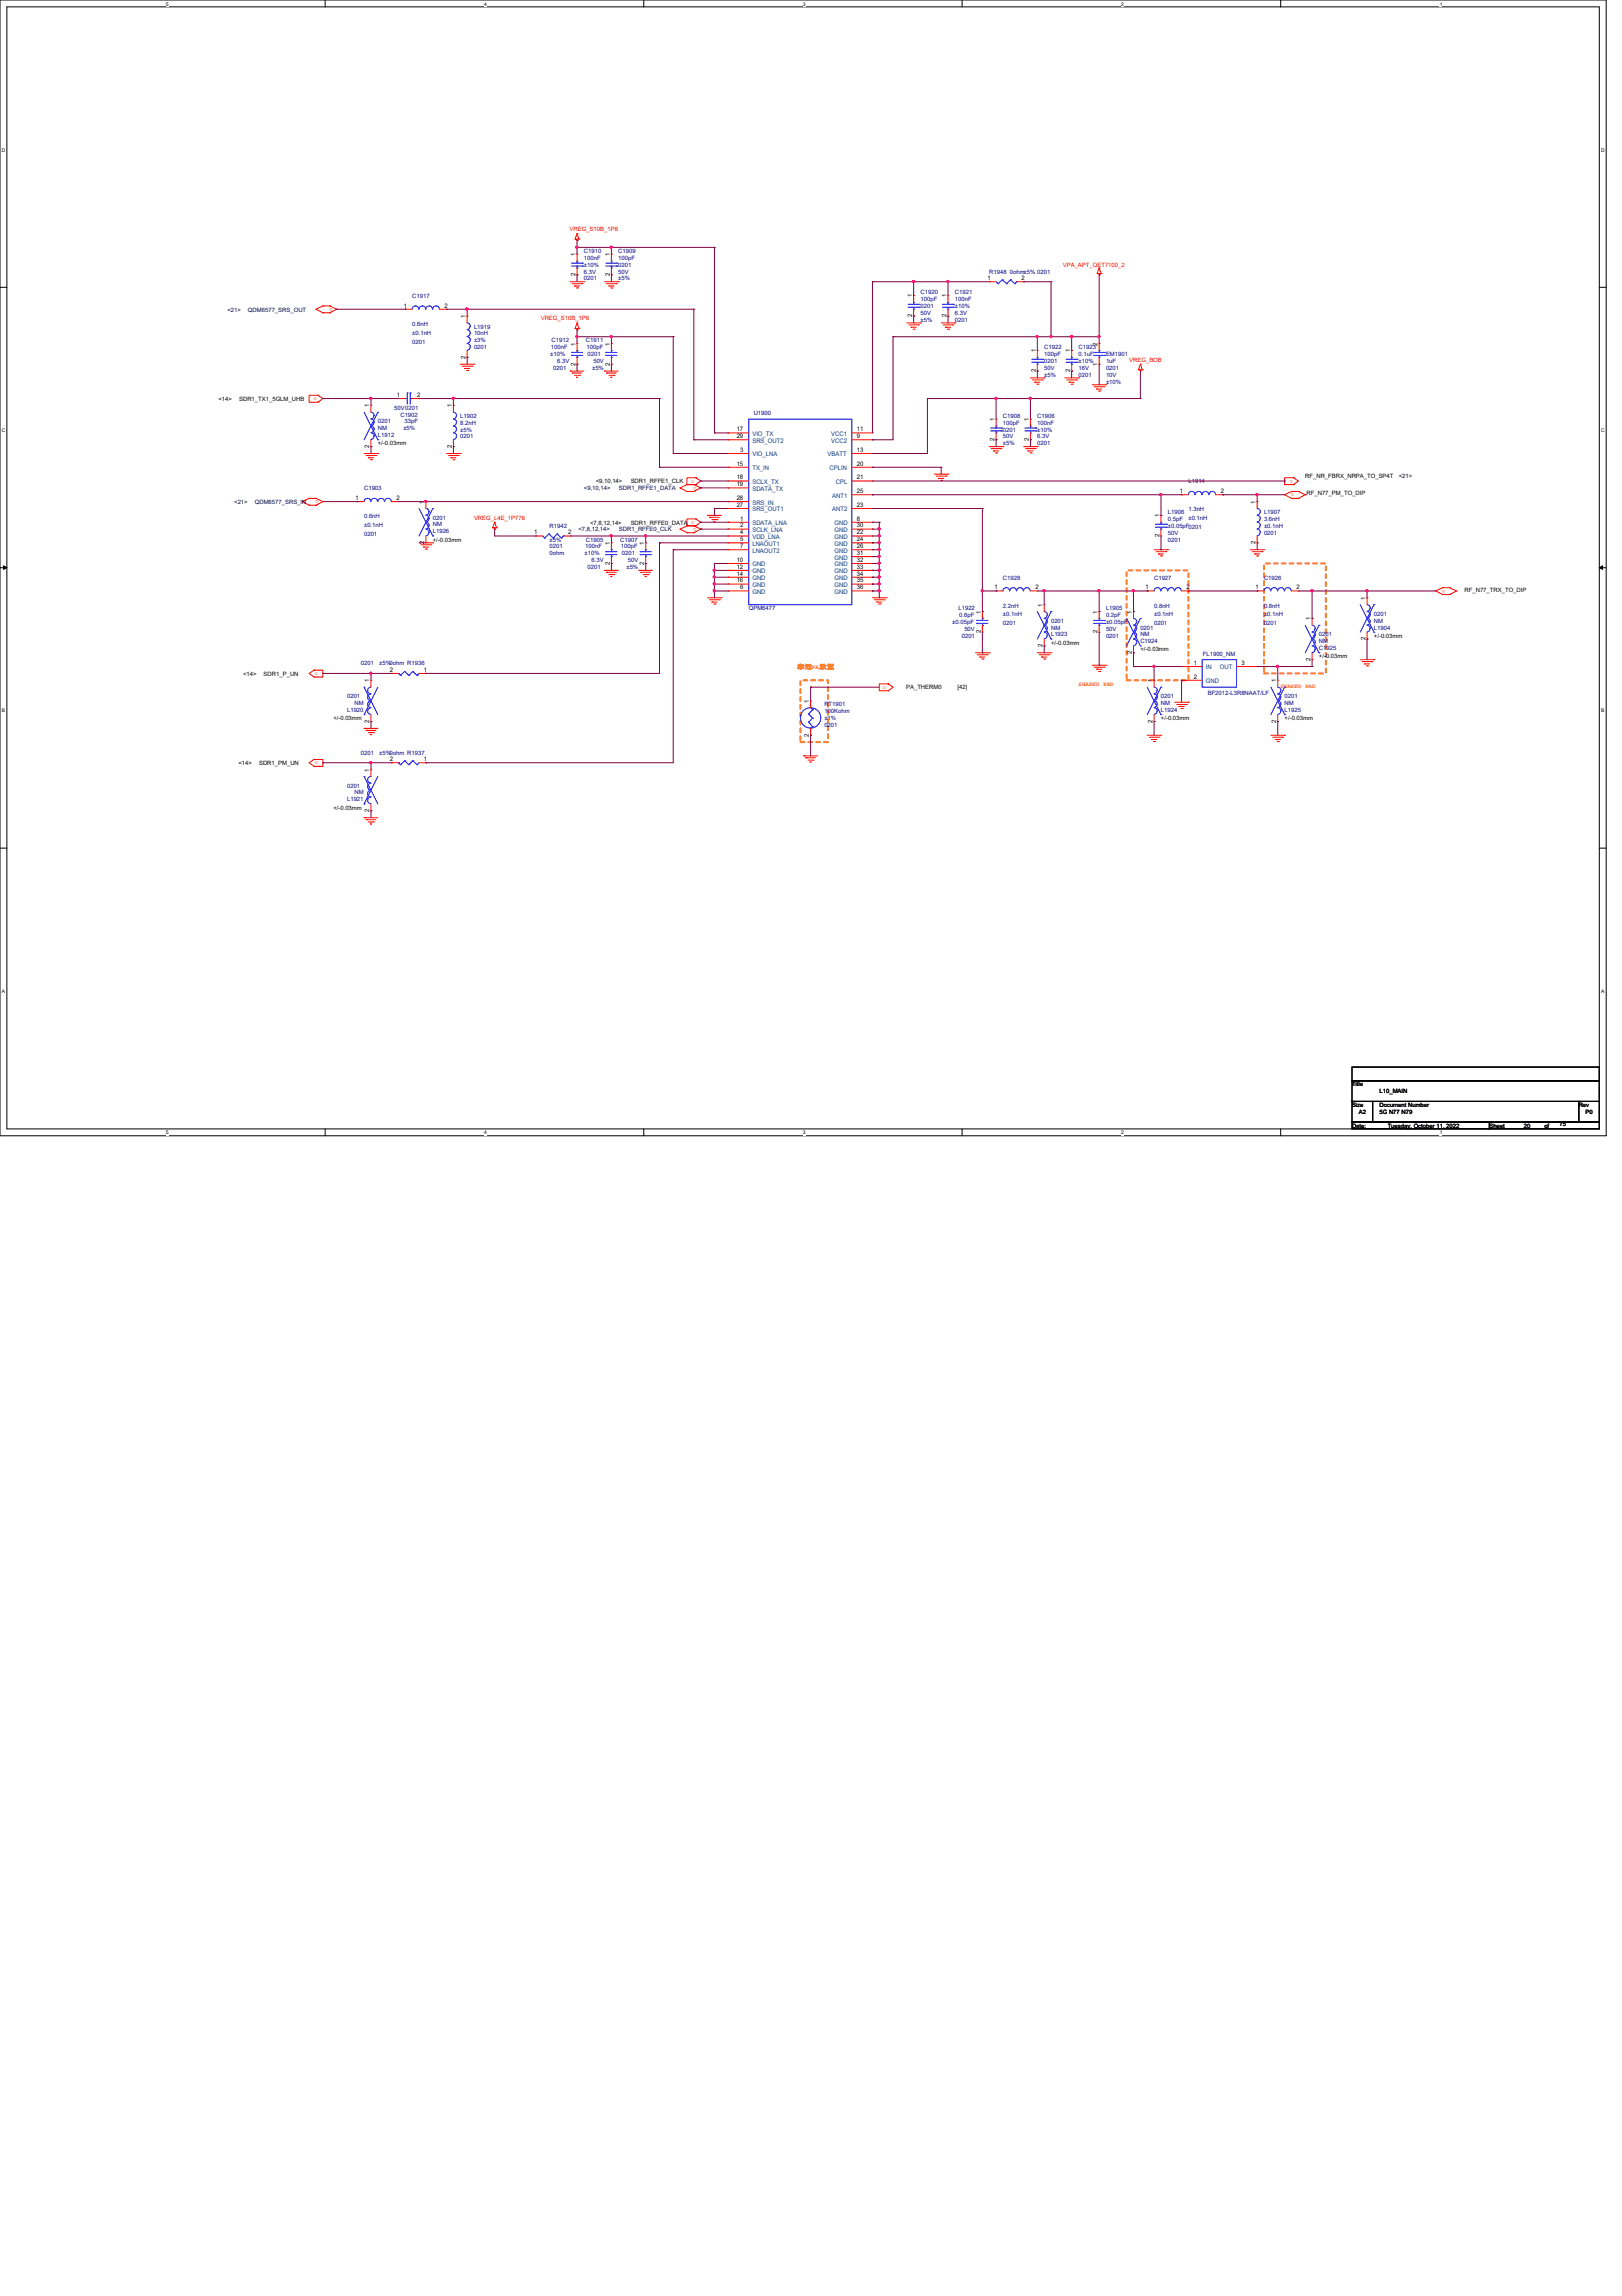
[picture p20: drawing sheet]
<svg xmlns="http://www.w3.org/2000/svg" width="210mm" height="297mm" viewBox="0 0 210 297" stroke-linecap="round" stroke-linejoin="round" font-family="sans-serif">
<defs><g id="words">
<g font-size=".8" fill="#f00">
<text x="73.7" y="29.9">VREG_S10B_1P8</text>
<text x="137.5" y="34.5">VPA_APT_QET7100_2</text>
<text x="43" y="39.8" transform="rotate(-180 43 39.8)">o</text>
<text x="70" y="41.4">VREG_S10B_1P8</text>
<text x="146.1" y="46.8">VREG_BOB</text>
<text x="40.6" y="51.8">o</text>
<text x="41.2" y="64.7" transform="rotate(-180 41.2 64.7)">o</text>
<text x="89.5" y="62.4">o</text>
<text x="90.1" y="62.9" transform="rotate(-180 90.1 62.9)">o</text>
<text x="167.3" y="62.1" transform="rotate(-180 167.3 62.1)">o</text>
<text x="167.5" y="63.8" transform="rotate(-180 167.5 63.8)">o</text>
<text x="61.3" y="67.2">VREG_L4E_1P776</text>
<text x="90.1" y="68.3" transform="rotate(-180 90.1 68.3)">o</text>
<text x="187" y="76.3" transform="rotate(-180 187 76.3)">o</text>
<text x="40.7" y="87.3">o</text>
<text x="114.3" y="89.1">o</text>
<text x="40.7" y="98.9">o</text>
</g>
<g font-size=".8">
<text x="74.5" y="35.7" transform="rotate(-90 74.5 35.7)">2</text>
<text x="74.5" y="33.1" transform="rotate(-90 74.5 33.1)">1</text>
<text x="78.9" y="35.7" transform="rotate(-90 78.9 35.7)">2</text>
<text x="78.9" y="33.1" transform="rotate(-90 78.9 33.1)">1</text>
<text x="52.2" y="39.8">1</text>
<text x="57.5" y="39.8">2</text>
<text x="60.2" y="41.1" transform="rotate(-90 60.2 41.1)">1</text>
<text x="118" y="41.1" transform="rotate(-90 118 41.1)">2</text>
<text x="118" y="38.5" transform="rotate(-90 118 38.5)">1</text>
<text x="122.5" y="41.1" transform="rotate(-90 122.5 41.1)">2</text>
<text x="122.5" y="38.5" transform="rotate(-90 122.5 38.5)">1</text>
<text x="127.8" y="36.2">1</text>
<text x="132.2" y="36.2">2</text>
<text x="60.2" y="46.4" transform="rotate(-90 60.2 46.4)">2</text>
<text x="74.5" y="47.3" transform="rotate(-90 74.5 47.3)">2</text>
<text x="74.5" y="44.7" transform="rotate(-90 74.5 44.7)">1</text>
<text x="78.9" y="47.3" transform="rotate(-90 78.9 47.3)">2</text>
<text x="78.9" y="44.7" transform="rotate(-90 78.9 44.7)">1</text>
<text x="134" y="45.6" transform="rotate(-90 134 45.6)">1</text>
<text x="138.5" y="45.6" transform="rotate(-90 138.5 45.6)">1</text>
<text x="142" y="47.3" transform="rotate(-90 142 47.3)">1</text>
<text x="142" y="44.7" transform="rotate(-90 142 44.7)">2</text>
<text x="28.3" y="51.9">&lt;14&gt;</text>
<text x="30.9" y="51.9">SDR1_TX1_5GLM_UHB</text>
<text x="47.8" y="52.7" transform="rotate(-90 47.8 52.7)">1</text>
<text x="51.4" y="51.4">1</text>
<text x="54" y="51.4">2</text>
<text x="58.5" y="52.7" transform="rotate(-90 58.5 52.7)">1</text>
<text x="134" y="48.2" transform="rotate(-90 134 48.2)">2</text>
<text x="138.5" y="48.2" transform="rotate(-90 138.5 48.2)">2</text>
<text x="47.8" y="58" transform="rotate(-90 47.8 58)">2</text>
<text x="48.9" y="57.6">+/-0.03mm</text>
<text x="58.5" y="58" transform="rotate(-90 58.5 58)">2</text>
<text x="95.3" y="55.8">17</text>
<text x="95.3" y="56.7">29</text>
<text x="95.8" y="58.5">3</text>
<text x="110.9" y="58.5">13</text>
<text x="110.9" y="56.7">9</text>
<text x="110.9" y="55.8">11</text>
<text x="128.7" y="57.1" transform="rotate(-90 128.7 57.1)">2</text>
<text x="128.7" y="54.5" transform="rotate(-90 128.7 54.5)">1</text>
<text x="133.1" y="57.1" transform="rotate(-90 133.1 57.1)">2</text>
<text x="133.1" y="54.5" transform="rotate(-90 133.1 54.5)">1</text>
<text x="46" y="64.7">1</text>
<text x="51.3" y="64.7">2</text>
<text x="54.9" y="65.2" transform="rotate(-90 54.9 65.2)">1</text>
<text x="77.1" y="62.5">&lt;9,10,14&gt;</text>
<text x="81.6" y="62.5">SDR1_RFFE1_CLK</text>
<text x="95.3" y="60.2">15</text>
<text x="95.3" y="62">18</text>
<text x="95.3" y="62.9">19</text>
<text x="95.3" y="65.6">27</text>
<text x="95.3" y="64.7">28</text>
<text x="110.9" y="60.2">20</text>
<text x="110.9" y="65.6">23</text>
<text x="110.9" y="63.8">25</text>
<text x="110.9" y="62">21</text>
<text x="152.7" y="63.8">1</text>
<text x="158" y="63.8">2</text>
<text x="162.5" y="65.2" transform="rotate(-90 162.5 65.2)">1</text>
<text x="168.9" y="61.9">RF_NR_FBRX_NRPA_TO_SP4T</text>
<text x="169.1" y="64.1">RF_N77_PM_TO_DIP</text>
<text x="181" y="61.9">&lt;21&gt;</text>
<text x="54.9" y="70.4" transform="rotate(-90 54.9 70.4)">2</text>
<text x="56" y="70.1">+/-0.03mm</text>
<text x="69.1" y="69.1">1</text>
<text x="73.5" y="69.1">2</text>
<text x="76.4" y="67.9">&lt;7,8,12,14&gt;</text>
<text x="78.9" y="70.5" transform="rotate(-90 78.9 70.5)">1</text>
<text x="81.6" y="67.9">SDR1_RFFE0_DATA o</text>
<text x="83.4" y="70.5" transform="rotate(-90 83.4 70.5)">1</text>
<text x="95.8" y="67.4">1</text>
<text x="95.8" y="68.2">2</text>
<text x="95.8" y="69.1">4</text>
<text x="95.8" y="70">5</text>
<text x="95.8" y="70.9">7</text>
<text x="110.9" y="67.4">8</text>
<text x="110.9" y="68.2">30</text>
<text x="110.9" y="71.8">31</text>
<text x="110.9" y="70">24</text>
<text x="110.9" y="70.9">26</text>
<text x="110.9" y="69.1">22</text>
<text x="150" y="69.5" transform="rotate(-90 150 69.5)">2</text>
<text x="150" y="66.9" transform="rotate(-90 150 66.9)">1</text>
<text x="162.5" y="70.4" transform="rotate(-90 162.5 70.4)">2</text>
<text x="78.9" y="73.1" transform="rotate(-90 78.9 73.1)">2</text>
<text x="83.4" y="73.1" transform="rotate(-90 83.4 73.1)">2</text>
<text x="95.3" y="73.6">12</text>
<text x="95.3" y="74.5">14</text>
<text x="95.3" y="75.4">16</text>
<text x="95.3" y="72.7">10</text>
<text x="95.8" y="76.2">6</text>
<text x="110.9" y="72.7">32</text>
<text x="110.9" y="73.6">33</text>
<text x="110.9" y="74.5">34</text>
<text x="110.9" y="75.4">35</text>
<text x="110.9" y="76.2">36</text>
<text x="128.7" y="76.2">1</text>
<text x="134" y="76.2">2</text>
<text x="148.3" y="76.2">1</text>
<text x="153.5" y="76.2">2</text>
<text x="162.5" y="76.2">1</text>
<text x="167.8" y="76.2">2</text>
<text x="176.7" y="77.6" transform="rotate(-90 176.7 77.6)">1</text>
<text x="189.5" y="76.5">RF_N77_TRX_TO_DIP</text>
<text x="126.9" y="82" transform="rotate(-90 126.9 82)">2</text>
<text x="126.9" y="79.4" transform="rotate(-90 126.9 79.4)">1</text>
<text x="134.9" y="83.7" transform="rotate(-90 134.9 83.7)">2</text>
<text x="134.9" y="78.5" transform="rotate(-90 134.9 78.5)">1</text>
<text x="136" y="83.4">+/-0.03mm</text>
<text x="142" y="82" transform="rotate(-90 142 82)">2</text>
<text x="142" y="79.4" transform="rotate(-90 142 79.4)">1</text>
<text x="146.5" y="79.4" transform="rotate(-90 146.5 79.4)">1</text>
<text x="169.6" y="80.3" transform="rotate(-90 169.6 80.3)">1</text>
<text x="176.7" y="82.8" transform="rotate(-90 176.7 82.8)">2</text>
<text x="177.8" y="82.5">+/-0.03mm</text>
<text x="31.5" y="87.4">&lt;14&gt;</text>
<text x="34.1" y="87.4">SDR1_P_UN</text>
<text x="47.8" y="88.3" transform="rotate(-90 47.8 88.3)">1</text>
<text x="50.5" y="86.9">2</text>
<text x="54.9" y="86.9">1</text>
<text x="117.3" y="89.2">PA_THERM0</text>
<text x="123.9" y="89.2">[42]</text>
<text x="146.5" y="84.6" transform="rotate(-90 146.5 84.6)">2</text>
<text x="147.6" y="84.3">+/-0.03mm</text>
<text x="149.1" y="88.3" transform="rotate(-90 149.1 88.3)">1</text>
<text x="154.5" y="86">1</text>
<text x="154.5" y="87.8">2</text>
<text x="160.7" y="86">3</text>
<text x="165.1" y="88.3" transform="rotate(-90 165.1 88.3)">1</text>
<text x="169.6" y="85.5" transform="rotate(-90 169.6 85.5)">2</text>
<text x="170.7" y="85.2">+/-0.03mm</text>
<text x="43.1" y="93.2">+/-0.03mm</text>
<text x="47.8" y="93.5" transform="rotate(-90 47.8 93.5)">2</text>
<text x="104.7" y="95.3" transform="rotate(-90 104.7 95.3)">2</text>
<text x="104.7" y="90.9" transform="rotate(-90 104.7 90.9)">1</text>
<text x="149.1" y="93.5" transform="rotate(-90 149.1 93.5)">2</text>
<text x="150.2" y="93.2">+/-0.03mm</text>
<text x="165.1" y="93.5" transform="rotate(-90 165.1 93.5)">2</text>
<text x="166.2" y="93.2">+/-0.03mm</text>
<text x="30.9" y="99">&lt;14&gt;</text>
<text x="33.5" y="99">SDR1_PM_UN</text>
<text x="47.8" y="99.8" transform="rotate(-90 47.8 99.8)">1</text>
<text x="50.5" y="98.5">2</text>
<text x="54.9" y="98.5">1</text>
<text x="43.1" y="104.7">+/-0.03mm</text>
<text x="47.8" y="105.1" transform="rotate(-90 47.8 105.1)">2</text>
<text x="175" y="140.5">Title</text>
<text x="175" y="143.2">Size</text>
<text x="178.5" y="143.2">Document Number</text>
<text x="178.5" y="141.4">L10_MAIN</text>
<text x="204.3" y="143.2">Rev</text>
<text x="175" y="145.9">Date:</text>
<text x="175.9" y="144.1">A2</text>
<text x="178.5" y="144.1">5G N77 N79</text>
<text x="179.6" y="145.9">Tuesday, October 11, 2022</text>
<text x="192.7" y="145.9">Sheet</text>
<text x="197.2" y="145.9">20</text>
<text x="199.9" y="145.9">of</text>
<text x="201.8" y="145.6">75</text>
<text x="205.2" y="144.1">P0</text>
</g>
<g font-size=".8" fill="#000080">
<text x="75.6" y="32.7">C1910</text>
<text x="75.6" y="33.6">100nF</text>
<text x="75.6" y="35.4">6.3V</text>
<text x="75.6" y="34.5">±10%</text>
<text x="80" y="32.7">C1909</text>
<text x="80" y="33.6">100pF</text>
<text x="80" y="34.5">0201</text>
<text x="80" y="35.4">50V</text>
<text x="128" y="35.4">R1948 0ohm±5% 0201</text>
<text x="53.3" y="38.5">C1917</text>
<text x="75.6" y="36.3">0201</text>
<text x="80" y="36.3">±5%</text>
<text x="119.1" y="38.1">C1920</text>
<text x="119.1" y="38.9">100pF</text>
<text x="119.1" y="39.8">0201</text>
<text x="119.1" y="40.7">50V</text>
<text x="119.1" y="41.6">±5%</text>
<text x="123.6" y="38.1">C1921</text>
<text x="123.6" y="38.9">100nF</text>
<text x="123.6" y="41.6">0201</text>
<text x="123.6" y="40.7">6.3V</text>
<text x="123.6" y="39.8">±10%</text>
<text x="53.3" y="42.2">0.6nH</text>
<text x="53.3" y="43.3">±0.1nH</text>
<text x="53.3" y="44.4">0201</text>
<text x="61.3" y="42.5">L1919</text>
<text x="61.3" y="43.4">10nH</text>
<text x="61.3" y="44.3">±3%</text>
<text x="61.3" y="45.2">0201</text>
<text x="71.2" y="46.1">±10%</text>
<text x="71.3" y="45.2">100nF</text>
<text x="71.4" y="44.3">C1912</text>
<text x="71.6" y="47.8">0201</text>
<text x="72.1" y="46.9">6.3V</text>
<text x="75.8" y="44.3">C1911</text>
<text x="75.9" y="45.2">100pF</text>
<text x="76" y="46.1">0201</text>
<text x="76.6" y="47.8">±5%</text>
<text x="76.8" y="46.9">50V</text>
<text x="135.1" y="45.2">C1922</text>
<text x="135.1" y="46.1">100pF</text>
<text x="135.1" y="46.9">0201</text>
<text x="135.1" y="47.8">50V</text>
<text x="139.6" y="45.2">C1923</text>
<text x="139.6" y="46.1">0.1uF</text>
<text x="139.6" y="47.8">16V</text>
<text x="139.6" y="46.9">±10%</text>
<text x="143.1" y="46.1">EM1901</text>
<text x="143.1" y="46.9">1uF</text>
<text x="143.1" y="47.8">0201</text>
<text x="51" y="53">50V0201</text>
<text x="51.8" y="53.9">C1902</text>
<text x="97.5" y="53.7">U1900</text>
<text x="135.1" y="48.7">±5%</text>
<text x="139.6" y="48.7">0201</text>
<text x="143.1" y="48.7">10V</text>
<text x="143.1" y="49.6">±10%</text>
<text x="48.9" y="56.6">L1912</text>
<text x="48.9" y="55.7">NM</text>
<text x="48.9" y="54.8">0201</text>
<text x="52.2" y="55.7">±5%</text>
<text x="52.4" y="54.8">33pF</text>
<text x="59.6" y="54.1">L1902</text>
<text x="59.6" y="54.9">8.2nH</text>
<text x="59.6" y="55.8">±5%</text>
<text x="59.6" y="56.7">0201</text>
<text x="129.8" y="54.1">C1908</text>
<text x="129.8" y="54.9">100pF</text>
<text x="129.8" y="55.8">0201</text>
<text x="129.8" y="56.7">50V</text>
<text x="129.8" y="57.6">±5%</text>
<text x="134.2" y="54.1">C1906</text>
<text x="134.2" y="54.9">100nF</text>
<text x="134.2" y="57.6">0201</text>
<text x="134.2" y="56.7">6.3V</text>
<text x="134.2" y="55.8">±10%</text>
<text x="47.1" y="63.4">C1903</text>
<text x="153.8" y="62.5">L1914</text>
<text x="47.1" y="67.1">0.6nH</text>
<text x="47.1" y="68.2">±0.1nH</text>
<text x="47.1" y="69.3">0201</text>
<text x="56" y="69">L1926</text>
<text x="56" y="68.1">NM</text>
<text x="56" y="67.2">0201</text>
<text x="71.1" y="68.3">R1942</text>
<text x="71.1" y="71.8">0ohm</text>
<text x="71.1" y="70.1">±5%</text>
<text x="71.1" y="71">0201</text>
<text x="75.6" y="71.8">±10%</text>
<text x="75.7" y="71">100nF</text>
<text x="75.8" y="70.1">C1905</text>
<text x="80.3" y="70.1">C1907</text>
<text x="80.3" y="71">100pF</text>
<text x="80.5" y="71.8">0201</text>
<text x="151.1" y="66.5">L1906</text>
<text x="151.1" y="67.4">0.5pF</text>
<text x="151.1" y="70.1">0201</text>
<text x="151.1" y="69.2">50V</text>
<text x="151.1" y="68.3">±0.05pF0201</text>
<text x="153.8" y="66.2">1.3nH</text>
<text x="153.8" y="67.3">±0.1nH</text>
<text x="163.6" y="66.5">L1907</text>
<text x="163.6" y="67.4">3.6nH</text>
<text x="163.6" y="68.3">±0.1nH</text>
<text x="163.6" y="69.2">0201</text>
<text x="76" y="73.6">0201</text>
<text x="76.5" y="72.7">6.3V</text>
<text x="81.1" y="73.6">±5%</text>
<text x="81.2" y="72.7">50V</text>
<text x="129.8" y="75">C1928</text>
<text x="149.4" y="75">C1927</text>
<text x="163.6" y="75">C1926</text>
<text x="96.9" y="79">QPM6477</text>
<text x="123.2" y="80.7">±0.05pF</text>
<text x="124" y="79">L1922</text>
<text x="124.1" y="79.8">0.6pF</text>
<text x="124.5" y="82.5">0201</text>
<text x="124.8" y="81.6">50V</text>
<text x="129.8" y="78.6">2.2nH</text>
<text x="129.8" y="79.8">±0.1nH</text>
<text x="129.8" y="80.9">0201</text>
<text x="136" y="82.3">L1923</text>
<text x="136" y="81.4">NM</text>
<text x="136" y="80.6">0201</text>
<text x="143.1" y="79">L1905</text>
<text x="143.1" y="79.8">0.2pF</text>
<text x="143.1" y="82.5">0201</text>
<text x="143.1" y="81.6">50V</text>
<text x="143.1" y="80.7">±0.05pF</text>
<text x="147.6" y="83.2">C1924</text>
<text x="147.6" y="82.3">NM</text>
<text x="147.6" y="81.4">0201</text>
<text x="149.4" y="78.6">0.8nH</text>
<text x="149.4" y="79.8">±0.1nH</text>
<text x="149.4" y="80.9">0201</text>
<text x="163.6" y="78.6">0.8nH</text>
<text x="163.6" y="79.8">±0.1nH</text>
<text x="163.6" y="80.9">0201</text>
<text x="170.7" y="83.2">NM</text>
<text x="170.7" y="82.3">0201</text>
<text x="177.8" y="81.4">L1904</text>
<text x="177.8" y="80.6">NM</text>
<text x="177.8" y="79.7">0201</text>
<text x="46.7" y="86.1">0201</text>
<text x="49.1" y="86.1">±5%0ohm R1936</text>
<text x="155.7" y="84.8">FL1900_NM</text>
<text x="156.3" y="90">BF2012-L3R8NAAT/LF</text>
<text x="170.7" y="84.1">C1925</text>
<text x="44.9" y="92.1">L1920</text>
<text x="44.9" y="90.3">0201</text>
<text x="45.9" y="91.2">NM</text>
<text x="106.7" y="91.4">RT1901</text>
<text x="106.7" y="92.3">100Kohm</text>
<text x="106.7" y="93.2">±1%</text>
<text x="106.7" y="94.1">0201</text>
<text x="150.2" y="92.1">L1924</text>
<text x="150.2" y="91.2">NM</text>
<text x="150.2" y="90.3">0201</text>
<text x="166.2" y="92.1">L1925</text>
<text x="166.2" y="91.2">NM</text>
<text x="166.2" y="90.3">0201</text>
<text x="44.9" y="101.9">0201</text>
<text x="46.7" y="97.6">0201</text>
<text x="49.1" y="97.6">±5%0ohm R1937</text>
<text x="44.9" y="103.7">L1921</text>
<text x="45.9" y="102.8">NM</text>
</g>
<g font-size=".8" fill="#000040">
<text x="29.4" y="40.3">&lt;21&gt;</text>
<text x="32.1" y="40.3">QDM6577_SRS_OUT</text>
<text x="30.3" y="65.2">&lt;21&gt;</text>
<text x="33" y="65.2">QDM6577_SRS_IN</text>
<text x="75.6" y="63.4">&lt;9,10,14&gt;</text>
<text x="80.1" y="63.4">SDR1_RFFE1_DATA</text>
<text x="74.8" y="68.7">&lt;7,8,12,14&gt;</text>
<text x="80.1" y="68.7">SDR1_RFFE0_CLK</text>
</g>
<g font-size=".8" fill="#004080">
<text x="97.4" y="59.1">VIO_LNA</text>
<text x="97.4" y="56.4">VIO_TX</text>
<text x="97.4" y="57.3">SRS_OUT2</text>
<text x="107.1" y="59.1">VBATT</text>
<text x="107.6" y="57.3">VCC2</text>
<text x="107.6" y="56.4">VCC1</text>
<text x="97.4" y="60.8">TX_IN</text>
<text x="97.4" y="62.6">SCLX_TX</text>
<text x="97.4" y="63.5">SDATA_TX</text>
<text x="97.4" y="65.3">SRS_IN</text>
<text x="107.4" y="60.8">CPLIN</text>
<text x="107.7" y="64.4">ANT1</text>
<text x="108.2" y="62.6">CPL</text>
<text x="97.4" y="66.2">SRS_OUT1</text>
<text x="97.4" y="67.9">SDATA_LNA</text>
<text x="97.4" y="68.8">SCLK_LNA</text>
<text x="97.4" y="69.7">VDD_LNA</text>
<text x="97.4" y="70.6">LNAOUT1</text>
<text x="97.4" y="71.5">LNAOUT2</text>
<text x="107.7" y="66.2">ANT2</text>
<text x="108" y="67.9">GND</text>
<text x="108" y="68.8">GND</text>
<text x="108" y="70.6">GND</text>
<text x="108" y="71.5">GND</text>
<text x="108" y="69.7">GND</text>
<text x="97.4" y="74.2">GND</text>
<text x="97.4" y="75.1">GND</text>
<text x="97.4" y="75.9">GND</text>
<text x="97.4" y="76.8">GND</text>
<text x="97.4" y="73.3">GND</text>
<text x="108" y="72.4">GND</text>
<text x="108" y="73.3">GND</text>
<text x="108" y="74.2">GND</text>
<text x="108" y="75.1">GND</text>
<text x="108" y="75.9">GND</text>
<text x="108" y="76.8">GND</text>
<text x="156" y="86.6">IN</text>
<text x="156" y="88.4">GND</text>
<text x="157.9" y="86.6">OUT</text>
</g>
<g font-size=".8" fill="#ff8000">
<text x="103.2" y="86.5">靠靠PA靠放</text>
<text x="139.6" y="88.7">SHARED PAD</text>
<text x="165.7" y="89">SHARED PAD</text>
</g>
<g font-size=".6">
<text x="21.5" y=".7">5</text>
<text x="62.7" y=".7">4</text>
<text x="103.9" y=".7">3</text>
<text x="145.1" y=".7">2</text>
<text x="186.3" y=".7">1</text>
<text x=".3" y="19.6">D</text>
<text x="207.2" y="19.6">D</text>
<text x=".3" y="55.9">C</text>
<text x="207.2" y="55.9">C</text>
<text x=".3" y="92.2">B</text>
<text x="207.2" y="92.2">B</text>
<text x=".3" y="128.4">A</text>
<text x="207.2" y="128.4">A</text>
<text x="21.5" y="146.8">5</text>
<text x="62.7" y="146.8">4</text>
<text x="103.9" y="146.8">3</text>
<text x="145.1" y="146.8">2</text>
<text x="186.3" y="146.8">1</text>
</g>
</g></defs>
<path d="M0 0h207.9v146.9h-207.9zM.9 .9h206.1v145.1h-206.1z" fill="none" stroke="#000" stroke-width=".13"/>
<g fill="#fff">
<path d="M21.5 .1h.3v.7h-.3z"/>
<path d="M21.5 146.2h.3v.7h-.3z"/>
</g>
<path d="M42.1 0v.9M42.1 146v.9" fill="none" stroke="#000" stroke-width=".13"/>
<g fill="#fff">
<path d="M62.7 .1h.3v.7h-.3z"/>
<path d="M62.7 146.2h.3v.7h-.3z"/>
</g>
<path d="M83.3 0v.9M83.3 146v.9" fill="none" stroke="#000" stroke-width=".13"/>
<g fill="#fff">
<path d="M103.9 .1h.3v.7h-.3z"/>
<path d="M103.9 146.2h.3v.7h-.3z"/>
</g>
<path d="M124.5 0v.9M124.5 146v.9" fill="none" stroke="#000" stroke-width=".13"/>
<g fill="#fff">
<path d="M145.1 .1h.3v.7h-.3z"/>
<path d="M145.1 146.2h.3v.7h-.3z"/>
</g>
<path d="M165.7 0v.9M165.7 146v.9" fill="none" stroke="#000" stroke-width=".13"/>
<g fill="#fff">
<path d="M186.3 .1h.3v.7h-.3z"/>
<path d="M186.3 146.2h.3v.7h-.3z"/>
<path d="M.3 19h.4v.7h-.4z"/>
<path d="M207.2 19h.5v.7h-.5z"/>
<path d="M.3 55.3h.4v.7h-.4z"/>
<path d="M207.2 55.3h.5v.7h-.5z"/>
</g>
<path d="M0 37.2h.9M207 37.2h.9" fill="none" stroke="#000" stroke-width=".13"/>
<g fill="#fff">
<path d="M.3 91.6h.4v.7h-.4z"/>
<path d="M207.2 91.6h.4v.7h-.4z"/>
</g>
<path d="M0 73.4h.9M.5 73.2l.4 .2-.4 .3zM207 73.4l.4-.2v.5zM207 73.4h.9" fill="none" stroke="#000" stroke-width=".13"/>
<path d="M.5 73.2l.4 .2-.4 .3zM207 73.4l.4-.2v.5z" fill="#000"/>
<g fill="#fff">
<path d="M.3 127.8h.3v.8h-.3z"/>
<path d="M207.2 127.8h.4v.8h-.4z"/>
</g>
<path d="M0 109.7h.9M207 109.7h.9M175 138h32v1.8h-32zM175 139.8h32v2.7h-32zM175 142.5h2.6v2.7h-2.6zM175 145.2h17.7v.8h-17.7zM177.6 142.5h26.7v2.7h-26.7zM192.7 145.2h14.3v.8h-14.3zM204.3 142.5h2.7v2.7h-2.7z" fill="none" stroke="#000" stroke-width=".13"/>
<path d="M145.8 73.8h8v14.2h-8zM163.6 72.9h8v14.2h-8zM103.6 88h3.5v8h-3.5z" fill="none" stroke="#ff8000" stroke-width=".25" stroke-dasharray=".5 .5"/>
<g fill="none" stroke="#f00" stroke-width=".13">
<path d="M41.8 39.6h.1M41.8 39.6l-.9 .4M41.8 39.6h.9M42.7 39.6l.9 .4M42.7 39.6h.1M73.8 36.4h1.8M74 36.7h1.3M74.3 37h.7M74.3 37h.1M74.4 30.9h.1M74.4 30.9h.5M74.6 37.3h.2"/>
<path d="M74.7 30.2l-.3 .7M74.7 31.1h.1M74.7 30.2h.1M74.7 32.9h.1M74.7 35.6h.1M74.7 30.9v.2M74.7 32.9v.9M74.7 34.7v.9M74.7 30.2l.2 .7M74.8 37.3h.1M74.9 30.9h.1M75.3 36.7h.1"/>
<path d="M75.6 36.4h.1M78.2 36.4h1.8M78.5 36.7h1.3M78.8 37h.7M78.8 37h.1M79 37.3h.2M79.1 32.9h.1M79.1 35.6h.1M79.1 32.9v.9M79.1 34.7v.9M79.2 37.3h.1M79.8 36.7h.1"/>
<path d="M80 36.4h.1M118.2 38.2h.1M118.2 38.2v.9M122.7 38.2h.1M122.7 38.2v.9M128 36.4h.9M128 36.4h.1M131.6 36.4h.9M132.5 36.4h.1M142 35.4h.1M142 35.4h.5M142.2 34.7l-.2 .7"/>
<path d="M142.2 35.6h.1M142.2 34.7h.1M142.2 35.4v.2M142.2 34.7l.3 .7M142.5 35.4h.1M40.9 40h.1M40.9 40l.9 .5M41.1 51.1l.7 .5-.7 .4M41.1 51.1h.1M41.1 52h.1M41.1 51.1h-1.1v.9h1.1M41.8 40.5h.1"/>
<path d="M41.8 40.5h.9M42.7 40.5h.1M43.6 40h.1M43.6 40l-.9 .5M47.1 58.7h1.8M47.4 58.9h1.2M47.7 59.2h.6M47.7 59.2h.1M47.9 59.5h.2M48 52.5h.1M48 57.8h.1M48 52.5v.8"/>
<path d="M48 56.9v.9M48.1 59.5h.1M48.6 58.9h.1M48.9 58.7h.1M51.6 51.6h.9M51.6 51.6h.1M52.5 40h.1M52.5 40h.8M53.3 51.6h.9M54.2 51.6h.1M56.9 40h.9M57.8 40h.1"/>
<path d="M57.8 58.7h1.8M58 58.9h1.3M58.3 59.2h.7M58.3 59.2h.1M58.6 59.5h.2M58.7 52.5h.1M58.7 57.8h.1M58.7 52.5v.8M58.7 56.9v.9M58.8 59.5h.1M59.3 58.9h.1M59.6 58.7h.1"/>
<path d="M59.6 47.1h1.7M59.8 47.4h1.3M60.1 47.7h.7M60.1 47.7h.1M60.4 47.9h.1M60.5 40.9h.1M60.5 46.2h.1M60.5 40.9v.9M60.5 45.3v.9M60.5 47.9h.1M61.1 47.4h.1M61.3 47.1h.1"/>
<path d="M73.8 48h.1M73.8 48h1.8M74 48.3h.1M74 48.3h1.3M74.3 48.6h.7M74.4 42.5h.1M74.4 42.5h.5M74.6 48.8h.2M74.6 48.8h.1M74.7 42.7h.1M74.7 41.8h.1M74.7 44.4h.1"/>
<path d="M74.7 47.1h.1M74.7 42.5v.2M74.7 44.4v.9M74.7 46.2v.9M74.7 41.8l-.3 .7M74.7 41.8l.2 .7M74.9 42.5h.1M75 48.6h.1M78.2 48h1.8M78.2 48h.1M78.5 48.3h.1M78.5 48.3h1.3"/>
<path d="M78.8 48.6h.7M79 48.8h.2M79 48.8h.1M79.1 44.4h.1M79.1 47.1h.1M79.1 44.4v.9M79.1 46.2v.9M79.5 48.6h.1M94.2 58.7h2.7M94.2 56.9h2.7M94.2 56h2.7M94.2 58.7h.1"/>
<path d="M94.2 56h.1M94.2 56.9h.1M110.2 58.7h2.7M110.2 56.9h2.7M110.2 56h2.7M112.9 56.9h.1M112.9 56h.1M112.9 58.7h.1M117.3 41.8h1.8M117.6 42h1.3M117.9 42.3h.1M117.9 42.3h.7"/>
<path d="M118.2 42.6h.1M118.2 40.9h.1M118.2 40v.9M118.3 42.6h.1M118.9 42h.1M119.1 41.8h.1M121.8 41.8h1.8M122 42h1.3M122.3 42.3h.1M122.3 42.3h.7M122.6 42.6h.2M122.7 40.9h.1"/>
<path d="M122.7 40v.9M122.8 42.6h.1M123.3 42h.1M123.6 41.8h.1M128 57.8h1.8M128.3 58h1.2M128.6 58.3h.6M128.6 58.3h.1M128.8 58.6h.2M128.9 54.2h.1M128.9 56.9h.1M128.9 54.2v.9"/>
<path d="M128.9 56v.9M129 58.6h.1M129.5 58h.1M129.8 57.8h.1M132.5 57.8h1.7M132.7 58h1.3M133 58.3h.1M133 58.3h.7M133.3 58.6h.1M133.3 54.2h.1M133.3 56.9h.1M133.3 48.9h1.8"/>
<path d="M133.3 54.2v.9M133.3 56v.9M133.4 58.6h.1M133.6 49.1h1.3M133.9 49.4h.7M133.9 49.4h.1M134 58h.1M134.2 49.7h.1M134.2 57.8h.1M134.2 45.3h.1M134.2 48h.1M134.2 45.3v.9"/>
<path d="M134.2 47.1v.9M134.3 49.7h.1M134.9 49.1h.1M135.1 48.9h.1M137.8 48.9h1.8M138 49.1h1.3M138.3 49.4h.7M138.3 49.4h.1M138.6 49.7h.2M138.7 45.3h.1M138.7 48h.1M138.7 45.3v.9"/>
<path d="M138.7 47.1v.9M138.8 49.7h.1M139.3 49.1h.1M139.6 48.9h.1M141.4 49.8h1.7M141.6 50h1.3M141.9 50.3h.1M141.9 50.3h.7M142.2 50.6h.1M142.2 47.1h.1M142.2 44.4h.1M142.2 44.4v.9"/>
<path d="M142.2 46.2v.9M142.3 50.6h.1M142.9 50h.1M143.1 49.8h.1M147.3 47.8h.1M147.3 47.8h.5M147.6 47.1l-.3 .7M147.6 48h.1M147.6 47.1h.1M147.6 47.8v.2M147.6 47.1l.2 .7M147.8 47.8h.1"/>
<path d="M39.1 64.9h.1M39.1 64.9l.9 .5M40 65.4h.1M40 64.5h.1M40 65.4h.9M40 64.5l-.9 .4M40 64.5h.9M40.9 64.5l.9 .4M40.9 65.4h.1M40.9 64.5h.1M41.8 64.9h.1M41.8 64.9l-.9 .5"/>
<path d="M46.2 64.9h.1M46.2 64.9h.9M50.7 64.9h.9M51.6 64.9h.1M54.2 70.2h1.8M54.5 70.5h1.3M54.8 70.8h.7M54.8 70.8h.1M55 71h.2M55.1 64.9h.1M55.1 70.2h.1M55.1 64.9v.9"/>
<path d="M55.1 69.3v.9M55.2 71h.1M55.8 70.5h.1M56 70.2h.1M63.8 68.3h.5M63.8 68.3h.1M64 67.6l-.2 .7M64 68.5h.1M64 67.6h.1M64 68.3v.2M64 67.6l.3 .7M64.3 68.3h.1"/>
<path d="M69.3 69.3h.1M69.3 69.3h.9M72.9 69.3h.9M73.8 69.3h.1M78.2 73.8h1.8M78.2 73.8h.1M78.5 74h.1M78.5 74h1.3M78.8 74.3h.7M79 74.6h.2M79 74.6h.1M79.1 70.2h.1"/>
<path d="M79.1 72.9h.1M79.1 70.2v.9M79.1 72v.9M79.5 74.3h.1M82.7 73.8h1.8M82.7 73.8h.1M82.9 74h1.3M82.9 74h.1M83.2 74.3h.7M83.5 74.6h.2M83.5 74.6h.1M83.6 70.2h.1"/>
<path d="M83.6 72.9h.1M83.6 70.2v.9M83.6 72v.9M83.9 74.3h.1M88 63.1h.1M88 68.5h.1M88 63.1l.9 .5M88 68.5l.9 .4M88.9 62.7h.9M88.9 68h.9M88.9 63.6h.1M88.9 62.7h.1"/>
<path d="M88.9 68.9h.1M88.9 68h.1M88.9 63.6h.9M88.9 62.7l-.9 .4M88.9 68.9h.9M88.9 68l-.9 .5M89.8 63.6h.1M89.8 62.7h.1M89.8 68.9h.1M89.8 68h.1M89.8 62.7l.9 .4M89.8 68l.9 .5"/>
<path d="M90 61.8h.1M90 62.7h.1M90 61.8h-1.1v.9h1.1M90 67.1h.1M90 68h.1M90 67.1h-1.1v.9h1.1M90 61.8l.7 .4-.7 .5M90 67.1l.7 .5-.7 .4M90.7 63.1l-.9 .5M90.7 68.5l-.9 .4M90.7 63.1h.1M90.7 68.5h.1"/>
<path d="M91.6 66.7h.1M91.6 77.3h1.7M91.6 66.7h1.7M91.8 66.9h.1M91.8 77.6h1.3M91.8 66.9h1.3M92.1 77.9h.1M92.1 67.2h.7M92.1 77.9h.7M92.4 67.5h.1M92.4 78.1h.1M92.5 78.1h.1"/>
<path d="M92.8 67.2h.1M93.1 77.6h.1M93.3 77.3h.1M94.2 73.8h2.7M94.2 70.2h2.7M94.2 71.1h2.7M94.2 76.5h2.7M94.2 69.3h2.7M94.2 67.6h2.7M94.2 74.7h2.7M94.2 60.5h2.7M94.2 75.6h2.7"/>
<path d="M94.2 62.2h2.7M94.2 63.1h2.7M94.2 65.8h2.7M94.2 64.9h2.7M94.2 68.5h2.7M94.2 72.9h2.7M94.2 73.8h.1M94.2 74.7h.1M94.2 60.5h.1M94.2 75.6h.1M94.2 62.2h.1M94.2 63.1h.1"/>
<path d="M94.2 65.8h.1M94.2 64.9h.1M94.2 67.6h.1M94.2 68.5h.1M94.2 69.3h.1M94.2 70.2h.1M94.2 76.5h.1M94.2 71.1h.1M94.2 72.9h.1M110.2 73.8h2.7M110.2 70.2h2.7M110.2 71.1h2.7"/>
<path d="M110.2 76.5h2.7M110.2 69.3h2.7M110.2 64h2.7M110.2 67.6h2.7M110.2 74.7h2.7M110.2 60.5h2.7M110.2 75.6h2.7M110.2 62.2h2.7M110.2 65.8h2.7M110.2 68.5h2.7M110.2 72h2.7M110.2 72.9h2.7"/>
<path d="M112.9 67.6h.1M112.9 65.8h.1M112.9 64h.1M112.9 68.5h.1M112.9 72h.1M112.9 72.9h.1M112.9 73.8h.1M112.9 74.7h.1M112.9 75.6h.1M112.9 76.5h.1M112.9 70.2h.1M112.9 71.1h.1"/>
<path d="M112.9 69.3h.1M112.9 62.2h.1M112.9 60.5h.1M112.9 77.3h1.8M113.2 77.6h1.2M113.5 77.9h.6M113.5 77.9h.1M113.7 78.1h.2M113.9 78.1h.1M114.4 77.6h.1M114.7 77.3h.1M120.9 61.3h1.8"/>
<path d="M121.2 61.6h1.2M121.5 61.9h.6M121.5 61.9h.1M121.7 62.1h.2M121.9 62.1h.1M122.4 61.6h.1M122.7 61.3h.1M127.1 79.1h.1M127.1 79.1v.9M128.9 76.5h.9M128.9 76.5h.1M133.3 76.5h.9"/>
<path d="M134.2 76.5h.1M135.1 78.2h.1M135.1 78.2v.9M142.2 79.1h.1M142.2 79.1v.9M146.7 79.1h.1M146.7 79.1v.9M148.5 76.5h.9M148.5 76.5h.1M149.4 71.1h1.7M149.6 71.4h1.3M149.9 71.7h.1"/>
<path d="M149.9 71.7h.7M150.2 71.9h.1M150.2 66.7h.1M150.2 69.3h.1M150.2 66.7v.9M150.2 68.5v.8M150.3 71.9h.1M150.9 71.4h.1M151.1 71.1h.1M152.9 64h.9M152.9 64h.1M152.9 76.5h.9"/>
<path d="M153.8 76.5h.1M157.4 64h.8M158.2 64h.1M161.8 71.1h1.8M162.1 71.4h1.2M162.3 71.7h.1M162.3 71.7h.7M162.6 71.9h.2M162.7 76.5h.9M162.7 76.5h.1M162.7 64.9h.1M162.7 70.2h.1"/>
<path d="M162.7 64.9v.9M162.7 69.3v.9M162.8 71.9h.1M163.3 71.4h.1M163.6 71.1h.1M166.2 64h.1M166.2 64l.9 .5M167.1 64.5h.1M167.1 63.6h.1M167.1 64.5h.9M167.1 63.6l-.9 .4M167.1 76.5h.9"/>
<path d="M167.1 63.6h.9M167.4 62.7h.1M167.4 61.8h.1M167.4 61.8h-1.2v.9h1.2M167.4 61.8l.6 .4-.6 .5M168 63.6l.9 .4M168 64.5h.1M168 63.6h.1M168 76.5h.1M168.9 64h.1M168.9 64l-.9 .5M176.9 77.3h.1"/>
<path d="M176.9 77.3v.9M185.8 76.5h.1M185.8 76.5l.9 .4M186.7 76h.9M186.7 76.9h.1M186.7 76h.1M186.7 76.9h.9M186.7 76l-.9 .5M187.6 76.9h.1M187.6 76h.1M187.6 76l.9 .5M188.5 76.5l-.9 .4"/>
<path d="M188.5 76.5h.1M40.6 86.7l-.6 .4 .6 .5M40.6 98.3l-.6 .4 .6 .4M40.6 86.7h.1M40.6 87.6h.1M40.6 86.7h1.2v.9h-1.2M40.6 98.3h.1M40.6 99.1h.1M40.6 98.3h1.2v.8h-1.2M47.1 94.2h1.8M47.1 94.2h.1M47.4 94.5h1.2"/>
<path d="M47.4 94.5h.1M47.7 94.8h.6M47.9 95h.2M47.9 95h.1M48 99.6h.1M48 88h.1M48 93.3h.1M48 88v.9M48 92.5v.8M48 99.6v.9M48.3 94.8h.1M50.7 98.7h.1"/>
<path d="M50.7 87.1h.1M50.7 98.7h.9M50.7 87.1h.9M54.2 98.7h.9M54.2 87.1h.9M55.1 98.7h.1M55.1 87.1h.1M104 97.8h.1M104 97.8h1.8M104.3 98h.1M104.3 98h1.2M104.6 98.3h.6"/>
<path d="M104.8 98.6h.1M104.8 98.6h.2M104.9 90.7h.1M104.9 95.1h.1M104.9 90.7v.9M104.9 94.2v.9M105.2 98.3h.1M114.9 88.5h.1M114.9 89.4h.1M114.9 88.5h-1.1v.9h1.1M114.9 88.5l.7 .4-.7 .5M126.2 84.5h1.8"/>
<path d="M126.5 84.7h1.3M126.8 85h.7M126.8 85h.1M127 85.3h.2M127.1 81.8h.1M127.1 80.9v.9M127.2 85.3h.1M127.8 84.7h.1M128 84.5h.1M134.2 84.5h1.8M134.5 84.7h1.3M134.8 85h.1"/>
<path d="M134.8 85h.7M135 85.3h.2M135.1 83.6h.1M135.1 82.7v.9M135.2 85.3h.1M135.8 84.7h.1M136 84.5h.1M141.4 86.1h1.7M141.6 86.3h1.3M141.9 86.6h.1M141.9 86.6h.7M142.2 86.9h.1"/>
<path d="M142.2 81.8h.1M142.2 80.9v.9M142.3 86.9h.1M142.9 86.3h.1M143.1 86.1h.1M146.7 84.5h.1M146.7 83.6v.9M148.5 95.1h1.7M148.7 95.4h1.3M149 95.7h.7M149 95.7h.1M149.3 95.9h.1"/>
<path d="M149.4 88h.1M149.4 93.3h.1M149.4 88v.9M149.4 92.5v.8M149.4 95.9h.1M150 95.4h.1M150.2 95.1h.1M152 90.8h1.8M152.3 91.1h1.2M152.6 91.4h.1M152.6 91.4h.6M152.8 91.7h.2"/>
<path d="M152.9 86.2h2.7M152.9 88h2.7M152.9 86.2h.1M152.9 88h.1M153 91.7h.1M153.5 91.1h.1M153.8 90.8h.1M160 86.2h2.7M162.7 86.2h.1M164.5 95.1h1.7M164.7 95.4h1.3M165 95.7h.1"/>
<path d="M165 95.7h.7M165.3 95.9h.1M165.4 88h.1M165.4 93.3h.1M165.4 88v.9M165.4 92.5v.8M165.4 95.9h.1M166 95.4h.1M166.2 95.1h.1M169.8 80h.1M169.8 85.3h.1M169.8 80v.9"/>
<path d="M169.8 84.5v.8M176 85.3h1.8M176.3 85.6h1.2M176.6 85.9h.1M176.6 85.9h.6M176.8 86.1h.2M176.9 82.7h.1M176.9 81.8v.9M177 86.1h.1M177.5 85.6h.1M177.8 85.3h.1M47.1 105.8h1.8"/>
<path d="M47.1 105.8h.1M47.4 106h1.2M47.4 106h.1M47.7 106.3h.6M47.9 106.6h.2M47.9 106.6h.1M48 104.9h.1M48 104v.9M48.3 106.3h.1"/>
</g>
<g fill="none" stroke="#00f" stroke-width=".13">
<path d="M74 34h1.4M74 34.4h1.4M74.7 33.8h.1M74.7 34.7h.1M74.7 33.8v.2M74.7 34.4v.3M75.4 34h.1M75.4 34.4h.1M78.4 34h1.4M78.4 34.4h1.4M79.1 33.8h.1M79.1 34.7h.1"/>
<path d="M79.1 33.8v.2M79.1 34.4v.3M79.8 34h.1M79.8 34.4h.1M117.5 39.4h1.5M117.5 39.8h1.5M118.2 39.1h.1M118.2 39.1v.3M118.2 39.8v.2M119 39.4h.1M119 39.8h.1M122 39.4h1.4"/>
<path d="M122 39.8h1.4M122.7 39.1h.1M122.7 39.1v.3M122.7 39.8v.2M123.4 39.4h.1M123.4 39.8h.1M128.9 36.4l.3 .3M129.2 36.7h.1M129.7 36.2h.1M129.7 36.2l.6 .5M129.7 36.2l-.5 .5M130.3 36.7h.1"/>
<path d="M130.8 36.2l-.5 .5M130.8 36.2h.1M130.8 36.2l.5 .5M131.3 36.7h.1M131.6 36.4l-.3 .3M131.6 36.4h.1M47.1 53.3l1.8 3.6M48 53.3a.41 .41 0 0 1 .4 .5 .5 .5 0 0 1-.4 .4M48 54.2a.41 .41 0 0 1 .4 .5 .5 .5 0 0 1-.4 .4M48 55.1a.41 .41 0 0 1 .4 .4 .5 .5 0 0 1-.4 .5M48 56a.41 .41 0 0 1 .4 .4 .5 .5 0 0 1-.4 .5M48.9 53.3h.1"/>
<path d="M48.9 56.9h.1M48.9 53.3l-1.8 3.6M52.5 51.6h.1M52.5 51.6h.2M52.7 50.8h.1M52.7 50.8v1.5M53.1 50.8h.1M53.1 50.8v1.5M53.1 51.6h.2M53.3 51.6h.1M54.2 40a.42 .42 0 0 0-.4-.4 .42 .42 0 0 0-.5 .4M55.1 40a.42 .42 0 0 0-.4-.4 .42 .42 0 0 0-.5 .4"/>
<path d="M56 40a.42 .42 0 0 0-.5-.4 .42 .42 0 0 0-.4 .4M56.9 40a.42 .42 0 0 0-.5-.4 .42 .42 0 0 0-.4 .4M58.7 53.3a.41 .41 0 0 1 .4 .5 .5 .5 0 0 1-.4 .4M58.7 54.2a.41 .41 0 0 1 .4 .5 .5 .5 0 0 1-.4 .4M58.7 55.1a.41 .41 0 0 1 .4 .4 .5 .5 0 0 1-.4 .5M58.7 56a.41 .41 0 0 1 .4 .4 .5 .5 0 0 1-.4 .5M60.5 41.8a.41 .41 0 0 1 .4 .4 .5 .5 0 0 1-.4 .4M60.5 42.7a.41 .41 0 0 1 .4 .4 .5 .5 0 0 1-.4 .4M60.5 43.6a.41 .41 0 0 1 .4 .4 .5 .5 0 0 1-.4 .4M60.5 44.4a.41 .41 0 0 1 .4 .5 .5 .5 0 0 1-.4 .4M74 45.6h.1M74 46h.1"/>
<path d="M74 46h1.4M74 45.6h1.4M74.7 45.3h.1M74.7 46.2h.1M74.7 45.3v.3M74.7 46v.2M78.4 45.6h.1M78.4 46h.1M78.4 46h1.4M78.4 45.6h1.4M79.1 45.3h.1M79.1 46.2h.1"/>
<path d="M79.1 45.3v.3M79.1 46v.2M96.9 54.2h13.3v24h-13.3zM118.2 40h.1M122.7 40h.1M128.2 55.4h1.4M128.2 55.8h1.4M128.9 55.1h.1M128.9 56h.1M128.9 55.1v.3M128.9 55.8v.2M129.6 55.4h.1"/>
<path d="M129.6 55.8h.1M132.6 55.4h1.5M132.6 55.8h1.5M133.3 55.1h.1M133.3 56h.1M133.3 55.1v.3M133.3 55.8v.2M133.5 46.5h1.5M133.5 46.9h1.5M134.1 55.4h.1M134.1 55.8h.1M134.2 46.2h.1"/>
<path d="M134.2 47.1h.1M134.2 46.2v.3M134.2 46.9v.2M135 46.5h.1M135 46.9h.1M138 46.5h1.4M138 46.9h1.4M138.7 46.2h.1M138.7 47.1h.1M138.7 46.2v.3M138.7 46.9v.2M139.4 46.5h.1"/>
<path d="M139.4 46.9h.1M141.5 46h1.5M141.5 45.6h1.5M142.2 46.2h.1M142.2 45.3h.1M142.2 45.3v.3M142.2 46v.2M143 46h.1M143 45.6h.1M48 64.9a.42 .42 0 0 0-.5-.4 .42 .42 0 0 0-.4 .4M48.9 64.9a.42 .42 0 0 0-.5-.4 .42 .42 0 0 0-.4 .4M49.7 64.9a.42 .42 0 0 0-.4-.4 .42 .42 0 0 0-.4 .4"/>
<path d="M50.6 64.9a.42 .42 0 0 0-.4-.4 .42 .42 0 0 0-.4 .4M54.2 65.8l1.8 3.5M55.1 65.8a.41 .41 0 0 1 .4 .4 .5 .5 0 0 1-.4 .4M55.1 66.7a.41 .41 0 0 1 .4 .4 .5 .5 0 0 1-.4 .4M55.1 67.6a.41 .41 0 0 1 .4 .4 .5 .5 0 0 1-.4 .4M55.1 68.5a.41 .41 0 0 1 .4 .4 .5 .5 0 0 1-.4 .4M56 65.8h.1M56 69.3h.1M56 65.8l-1.8 3.5M70.2 69.3l.3 .3M70.5 69.6h.1M71 69.1h.1"/>
<path d="M71 69.1l.6 .5M71 69.1l-.5 .5M71.6 69.6h.1M72.1 69.1l-.5 .5M72.1 69.1h.1M72.1 69.1l.5 .5M72.6 69.6h.1M72.9 69.3l-.3 .3M72.9 69.3h.1M78.4 71.4h.1M78.4 71.8h.1M78.4 71.4h1.4"/>
<path d="M78.4 71.8h1.4M79.1 71.1h.1M79.1 72h.1M79.1 71.1v.3M79.1 71.8v.2M82.8 71.4h.1M82.8 71.8h.1M82.8 71.4h1.5M82.8 71.8h1.5M83.6 71.1h.1M83.6 72h.1M83.6 71.1v.3"/>
<path d="M83.6 71.8v.2M130.6 76.5a.42 .42 0 0 0-.4-.5 .42 .42 0 0 0-.4 .5M131.5 76.5a.42 .42 0 0 0-.4-.5 .42 .42 0 0 0-.4 .5M132.4 76.5a.42 .42 0 0 0-.4-.5 .42 .42 0 0 0-.4 .5M133.3 76.5a.42 .42 0 0 0-.4-.5 .42 .42 0 0 0-.4 .5M134.2 79.1l1.8 3.6M135.1 79.1a.41 .41 0 0 1 .4 .4 .5 .5 0 0 1-.4 .5M136 79.1l-1.8 3.6M136 79.1h.1M149.5 67.8h1.5M149.5 68.2h1.5M150.2 76.5a.42 .42 0 0 0-.4-.5 .42 .42 0 0 0-.4 .5"/>
<path d="M150.2 67.6h.1M150.2 68.5h.1M150.2 67.6v.2M150.2 68.2v.3M151 67.8h.1M151 68.2h.1M151.1 76.5a.42 .42 0 0 0-.4-.5 .42 .42 0 0 0-.5 .5M152 76.5a.42 .42 0 0 0-.4-.5 .42 .42 0 0 0-.5 .5M152.9 76.5a.42 .42 0 0 0-.5-.5 .42 .42 0 0 0-.4 .5M153.8 64a.42 .42 0 0 1 .4-.4 .42 .42 0 0 1 .4 .4M154.7 64a.42 .42 0 0 1 .4-.4 .42 .42 0 0 1 .4 .4M155.6 64a.42 .42 0 0 1 .4-.4 .42 .42 0 0 1 .4 .4"/>
<path d="M156.5 64a.42 .42 0 0 1 .4-.4 .42 .42 0 0 1 .4 .4M162.7 65.8a.41 .41 0 0 1 .4 .4 .5 .5 0 0 1-.4 .4M162.7 66.7a.41 .41 0 0 1 .4 .4 .5 .5 0 0 1-.4 .4M162.7 67.6a.41 .41 0 0 1 .4 .4 .5 .5 0 0 1-.4 .4M162.7 68.5a.41 .41 0 0 1 .4 .4 .5 .5 0 0 1-.4 .4M164.4 76.5a.42 .42 0 0 0-.4-.5 .42 .42 0 0 0-.4 .5M165.3 76.5a.42 .42 0 0 0-.4-.5 .42 .42 0 0 0-.4 .5M166.2 76.5a.42 .42 0 0 0-.4-.5 .42 .42 0 0 0-.4 .5M167.1 76.5a.42 .42 0 0 0-.4-.5 .42 .42 0 0 0-.5 .5M176 78.2l1.8 3.6M176.9 78.2a.41 .41 0 0 1 .4 .5 .5 .5 0 0 1-.4 .4M176.9 79.1a.41 .41 0 0 1 .4 .4 .5 .5 0 0 1-.4 .5"/>
<path d="M177.8 78.2l-1.8 3.6M177.8 78.2h.1M47.1 88.9l1.8 3.6M47.1 88.9h.1M47.1 92.5h.1M48 88.9a.42 .42 0 0 0-.4 .4 .42 .42 0 0 0 .4 .4M48 89.8a.42 .42 0 0 0-.4 .4 .42 .42 0 0 0 .4 .4M48 90.7a.42 .42 0 0 0-.4 .4 .42 .42 0 0 0 .4 .4M48 91.6a.42 .42 0 0 0-.4 .4 .42 .42 0 0 0 .4 .4M48.9 88.9l-1.8 3.6M51.6 98.7l.2 .2M51.6 87.1l.2 .3"/>
<path d="M51.6 98.7h.1M51.6 87.1h.1M51.8 98.9h.1M51.8 87.4h.1M52.4 98.4l.5 .5M52.4 86.9l.5 .5M52.4 98.4h.1M52.4 86.9h.1M52.4 98.4l-.6 .5M52.4 86.9l-.6 .5M52.9 98.9h.1M52.9 87.4h.1"/>
<path d="M53.4 98.4l.6 .5M53.4 86.9l.6 .5M53.4 98.4h.1M53.4 86.9h.1M53.4 98.4l-.5 .5M53.4 86.9l-.5 .5M54 98.9h.1M54 87.4h.1M54.2 98.7l-.2 .2M54.2 87.1l-.2 .3M104.6 92.4h.1M104.6 93.4h.1"/>
<path d="M104.6 92.4l.6 .5M104.6 93.4l.6 .6M104.9 94.2h.1M104.9 91.6l.3 .2M105.2 91.8h.1M105.2 92.9h.1M105.2 94h.1M105.2 91.8l-.6 .6M105.2 92.9l-.6 .5M105.2 94l-.3 .2M126.4 80.3h.1M126.4 80.6h.1"/>
<path d="M126.4 80.3h1.4M126.4 80.6h1.4M127.1 80h.1M127.1 80.9h.1M127.1 80v.3M127.1 80.6v.3M135.1 80a.41 .41 0 0 1 .4 .4 .5 .5 0 0 1-.4 .5M135.1 80.9a.41 .41 0 0 1 .4 .4 .5 .5 0 0 1-.4 .4M135.1 81.8a.41 .41 0 0 1 .4 .4 .5 .5 0 0 1-.4 .4M136 82.7h.1M141.5 80.3h1.5M141.5 80.6h1.5"/>
<path d="M142.2 80h.1M142.2 80.9h.1M142.2 80v.3M142.2 80.6v.3M143 80.3h.1M143 80.6h.1M145.8 80l1.8 3.6M146.7 80a.41 .41 0 0 1 .4 .4 .5 .5 0 0 1-.4 .5M146.7 80.9a.41 .41 0 0 1 .4 .4 .5 .5 0 0 1-.4 .4M146.7 81.8a.41 .41 0 0 1 .4 .4 .5 .5 0 0 1-.4 .4M146.7 82.7a.41 .41 0 0 1 .4 .4 .5 .5 0 0 1-.4 .4M147.6 80h.1"/>
<path d="M147.6 83.6h.1M147.6 80l-1.8 3.6M148.5 88.9l1.7 3.6M149.4 88.9a.41 .41 0 0 1 .4 .4 .5 .5 0 0 1-.4 .4M149.4 89.8a.41 .41 0 0 1 .4 .4 .5 .5 0 0 1-.4 .4M149.4 90.7a.41 .41 0 0 1 .4 .4 .5 .5 0 0 1-.4 .4M149.4 91.6a.41 .41 0 0 1 .4 .4 .5 .5 0 0 1-.4 .4M150.2 88.9l-1.7 3.6M150.2 88.9h.1M150.2 92.5h.1M155.6 85.3h4.4v3.6h-4.4zM164.5 88.9l1.7 3.6"/>
<path d="M165.4 88.9a.41 .41 0 0 1 .4 .4 .5 .5 0 0 1-.4 .4M165.4 89.8a.41 .41 0 0 1 .4 .4 .5 .5 0 0 1-.4 .4M165.4 90.7a.41 .41 0 0 1 .4 .4 .5 .5 0 0 1-.4 .4M165.4 91.6a.41 .41 0 0 1 .4 .4 .5 .5 0 0 1-.4 .4M166.2 88.9l-1.7 3.6M166.2 88.9h.1M166.2 92.5h.1M168.9 80.9l1.8 3.6M169.8 80.9a.41 .41 0 0 1 .4 .4 .5 .5 0 0 1-.4 .4M169.8 81.8a.41 .41 0 0 1 .4 .4 .5 .5 0 0 1-.4 .4M169.8 82.7a.41 .41 0 0 1 .4 .4 .5 .5 0 0 1-.4 .4M169.8 83.6a.41 .41 0 0 1 .4 .4 .5 .5 0 0 1-.4 .4"/>
<path d="M170.7 80.9l-1.8 3.6M170.7 80.9h.1M170.7 84.5h.1M176.9 80a.41 .41 0 0 1 .4 .4 .5 .5 0 0 1-.4 .5M176.9 80.9a.41 .41 0 0 1 .4 .4 .5 .5 0 0 1-.4 .4M177.8 81.8h.1M47.1 100.5l1.8 3.5M47.1 100.5h.1M47.1 104h.1M48 100.5a.42 .42 0 0 0-.4 .4 .42 .42 0 0 0 .4 .4M48 101.3a.42 .42 0 0 0-.4 .5 .42 .42 0 0 0 .4 .4M48 102.2a.42 .42 0 0 0-.4 .5 .42 .42 0 0 0 .4 .4"/>
<path d="M48 103.1a.42 .42 0 0 0-.4 .4 .42 .42 0 0 0 .4 .5M48.9 100.5l-1.8 3.5"/>
<circle cx="104.9" cy="92.9" r="1.32"/>
</g>
<path d="M74.7 31.1h.1M74.7 32h.1M74.7 31.1v.9M74.7 32h4.4" fill="none" stroke="#800040" stroke-width=".13"/>
<path d="M79 31.9h.2v.2h-.2z" fill-rule="evenodd" fill="#f0f"/>
<path d="M79 31.9h.2v.2h-.2z" fill="none" stroke="#f0f" stroke-width=".13"/>
<path d="M74.5 31.9h.3v.2h-.3z" fill-rule="evenodd" fill="#f0f"/>
<path d="M74.5 31.9h.3v.2h-.3z" fill="none" stroke="#f0f" stroke-width=".13"/>
<g fill="none" stroke="#800040" stroke-width=".13">
<path d="M74.7 32h.1M74.7 35.6h.1M74.7 32v.9M74.7 35.6v.8M79.1 32h13.4M79.1 32h.1M79.1 35.6h.1M79.1 32v.9M79.1 35.6v.8M92.5 32h.1M92.5 32v24M142.2 35.6h.1"/>
<path d="M142.2 35.6v8"/>
</g>
<path d="M142.1 43.4h.2v.2h-.2z" fill-rule="evenodd" fill="#f0f"/>
<path d="M142.1 43.4h.2v.2h-.2z" fill="none" stroke="#f0f" stroke-width=".13"/>
<path d="M112.9 36.4h.1M112.9 36.4v19.6M112.9 36.4h9.8M118.2 36.4h.1M118.2 36.4v1.8" fill="none" stroke="#800040" stroke-width=".13"/>
<path d="M118.1 36.3h.2v.2h-.2z" fill-rule="evenodd" fill="#f0f"/>
<path d="M118.1 36.3h.2v.2h-.2z" fill="none" stroke="#f0f" stroke-width=".13"/>
<path d="M122.7 36.4h.1M122.7 36.4v1.8M122.7 36.4h5.3" fill="none" stroke="#800040" stroke-width=".13"/>
<path d="M122.5 36.3h.3v.2h-.3z" fill-rule="evenodd" fill="#f0f"/>
<path d="M122.5 36.3h.3v.2h-.3z" fill="none" stroke="#f0f" stroke-width=".13"/>
<path d="M132.5 36.4h.1M132.5 36.4h3.5M136 36.4h.1M136 36.4v7.2" fill="none" stroke="#800040" stroke-width=".13"/>
<path d="M135.9 43.4h.2v.2h-.2z" fill-rule="evenodd" fill="#f0f"/>
<path d="M135.9 43.4h.2v.2h-.2z" fill="none" stroke="#f0f" stroke-width=".13"/>
<path d="M74.7 42.7h.1M74.7 43.6h.1M74.7 42.7v.9M74.7 43.6h4.4M118.2 40.9h.1M118.2 40.9v.9M122.7 40.9h.1M122.7 40.9v.9" fill="none" stroke="#800040" stroke-width=".13"/>
<path d="M79 43.4h.2v.2h-.2z" fill-rule="evenodd" fill="#f0f"/>
<path d="M79 43.4h.2v.2h-.2z" fill="none" stroke="#f0f" stroke-width=".13"/>
<path d="M74.5 43.4h.3v.2h-.3z" fill-rule="evenodd" fill="#f0f"/>
<path d="M74.5 43.4h.3v.2h-.3z" fill="none" stroke="#f0f" stroke-width=".13"/>
<path d="M74.7 43.6h.1M74.7 43.6v.8M79.1 43.6h8M79.1 43.6h.1M79.1 43.6v.8M87.1 43.6h.1M87.1 43.6v15.1M115.6 43.6h18.6M115.6 43.6h.1M115.6 43.6v13.3" fill="none" stroke="#800040" stroke-width=".13"/>
<path d="M134.1 43.4h.2v.2h-.2z" fill-rule="evenodd" fill="#f0f"/>
<path d="M134.1 43.4h.2v.2h-.2z" fill="none" stroke="#f0f" stroke-width=".13"/>
<path d="M134.2 43.6h.1M134.2 43.6v1.7M134.2 43.6h8M136 43.6h.1M138.7 43.6h.1M138.7 43.6v1.7" fill="none" stroke="#800040" stroke-width=".13"/>
<path d="M138.5 43.4h.3v.2h-.3z" fill-rule="evenodd" fill="#f0f"/>
<path d="M138.5 43.4h.3v.2h-.3z" fill="none" stroke="#f0f" stroke-width=".13"/>
<path d="M41.8 51.6h.1M41.8 51.6h6.2M48 51.6h.1M48 51.6v.9M74.7 47.1h.1M74.7 47.1v.9M79.1 47.1h.1M79.1 47.1v.9M134.2 48h.1M134.2 48v.9M138.7 48h.1M138.7 48v.9" fill="none" stroke="#800040" stroke-width=".13"/>
<path d="M47.9 51.4h.2v.2h-.2z" fill-rule="evenodd" fill="#f0f"/>
<path d="M47.9 51.4h.2v.2h-.2z" fill="none" stroke="#f0f" stroke-width=".13"/>
<path d="M48 51.6h.1M48 51.6h3.6M54.2 51.6h31.1M54.2 51.6h.1M58.7 51.6h.1M58.7 51.6v.9" fill="none" stroke="#800040" stroke-width=".13"/>
<path d="M58.5 51.4h.2v.2h-.2z" fill-rule="evenodd" fill="#f0f"/>
<path d="M58.5 51.4h.2v.2h-.2z" fill="none" stroke="#f0f" stroke-width=".13"/>
<path d="M85.3 51.6h.1M85.3 51.6v8.9M120 51.6h.1M120 51.6v7.1M120 51.6h13.3M128.9 51.6h.1" fill="none" stroke="#800040" stroke-width=".13"/>
<path d="M133.2 51.4h.2v.2h-.2z" fill-rule="evenodd" fill="#f0f"/>
<path d="M133.2 51.4h.2v.2h-.2z" fill="none" stroke="#f0f" stroke-width=".13"/>
<path d="M128.8 51.4h.2v.2h-.2z" fill-rule="evenodd" fill="#f0f"/>
<path d="M128.8 51.4h.2v.2h-.2z" fill="none" stroke="#f0f" stroke-width=".13"/>
<g fill="none" stroke="#800040" stroke-width=".13">
<path d="M48 57.8h.1M48 57.8v.9M58.7 57.8h.1M58.7 57.8v.9M87.1 58.7h.1M87.1 58.7h7.1M92.5 56h.1M92.5 56h1.7M112.9 56.9h.1M112.9 58.7h.1M112.9 58.7h7.1M112.9 56.9h2.7"/>
<path d="M128.9 51.6h.1M128.9 56.9h.1M128.9 51.6v2.6M128.9 56.9v.9M133.3 51.6h14.3M133.3 51.6h.1M133.3 56.9h.1M133.3 51.6v2.6M133.3 56.9v.9M85.3 60.5h8.9M85.3 60.5h.1M90.7 62.2h3.5"/>
<path d="M90.7 63.1h3.5M90.7 62.2h.1M90.7 63.1h.1M112.9 60.5h.1M112.9 71.1h.9M112.9 60.5h8.9M113.8 71.1h.1M121.8 60.5h.1M121.8 60.5v.8M146.7 79.1h.1M148.5 76.5h-1.8v2.6M148.5 76.5h.1"/>
<path d="M169.8 76.5h.1M169.8 76.5v3.5M169.8 76.5h16M176.9 76.5h.1M169.8 80h.1"/>
</g>
<path d="M176.8 76.3h.2v.2h-.2z" fill-rule="evenodd" fill="#f0f"/>
<path d="M176.8 76.3h.2v.2h-.2z" fill="none" stroke="#f0f" stroke-width=".13"/>
<path d="M41.8 64.9h4.4M46.2 64.9h.1M73.8 69.3h5.3M79.1 69.3h.1M90.7 67.6h3.5M90.7 68.5h3.5M90.7 67.6h.1M90.7 68.5h.1M176.9 76.5h.1M176.9 76.5v.8" fill="none" stroke="#800040" stroke-width=".13"/>
<path d="M79 69.2h.2v.2h-.2z" fill-rule="evenodd" fill="#f0f"/>
<path d="M79 69.2h.2v.2h-.2z" fill="none" stroke="#f0f" stroke-width=".13"/>
<path d="M79.1 69.3h15.1M79.1 69.3h.1M79.1 69.3v.9M83.6 69.3h.1" fill="none" stroke="#800040" stroke-width=".13"/>
<path d="M83.4 69.2h.2v.2h-.2z" fill-rule="evenodd" fill="#f0f"/>
<path d="M83.4 69.2h.2v.2h-.2z" fill="none" stroke="#f0f" stroke-width=".13"/>
<g fill="none" stroke="#800040" stroke-width=".13">
<path d="M83.6 69.3h.1M83.6 69.3v.9M85.3 70.2h8.9M85.3 70.2h.1M85.3 70.2v16.9M87.1 71.1h.1M87.1 71.1v27.6M87.1 71.1h7.1M112.9 70.2h.1M112.9 70.2h.9M113.8 70.2h.1M113.8 71.1h.1"/>
<path d="M113.8 70.2v1.8M176.9 82.7h.1M176.9 82.7v2.6"/>
</g>
<path d="M113.7 71.9h.2v.2h-.2z" fill-rule="evenodd" fill="#f0f"/>
<path d="M113.7 71.9h.2v.2h-.2z" fill="none" stroke="#f0f" stroke-width=".13"/>
<path d="M113.7 71h.2v.2h-.2z" fill-rule="evenodd" fill="#f0f"/>
<path d="M113.7 71h.2v.2h-.2z" fill="none" stroke="#f0f" stroke-width=".13"/>
<path d="M79.1 72.9h.1M79.1 72.9v.9M83.6 72.9h.1M83.6 72.9v.9M92.5 72.9h.1M92.5 72.9v.9M92.5 72.9h1.7M112.9 72h.1M112.9 72.9h.1M112.9 72h.9M113.8 72h.1M113.8 72v.9h-.9" fill="none" stroke="#800040" stroke-width=".13"/>
<path d="M113.7 72.8h.2v.2h-.2z" fill-rule="evenodd" fill="#f0f"/>
<path d="M113.7 72.8h.2v.2h-.2z" fill="none" stroke="#f0f" stroke-width=".13"/>
<path d="M92.5 73.8h.1M92.5 73.8v.9M92.5 73.8h1.7M113.8 72.9h.1M113.8 72.9v.9" fill="none" stroke="#800040" stroke-width=".13"/>
<path d="M92.3 74.5h.2v.2h-.2z" fill-rule="evenodd" fill="#f0f"/>
<path d="M92.3 74.5h.2v.2h-.2z" fill="none" stroke="#f0f" stroke-width=".13"/>
<path d="M92.3 73.6h.2v.3h-.2z" fill-rule="evenodd" fill="#f0f"/>
<path d="M92.3 73.6h.2v.3h-.2z" fill="none" stroke="#f0f" stroke-width=".13"/>
<path d="M112.9 73.8h.1M112.9 73.8h.9M113.8 73.8h.1M113.8 73.8v.9" fill="none" stroke="#800040" stroke-width=".13"/>
<path d="M113.7 74.5h.2v.2h-.2z" fill-rule="evenodd" fill="#f0f"/>
<path d="M113.7 74.5h.2v.2h-.2z" fill="none" stroke="#f0f" stroke-width=".13"/>
<path d="M113.7 73.6h.2v.3h-.2z" fill-rule="evenodd" fill="#f0f"/>
<path d="M113.7 73.6h.2v.3h-.2z" fill="none" stroke="#f0f" stroke-width=".13"/>
<g fill="none" stroke="#800040" stroke-width=".13">
<path d="M92.5 74.7h.1M92.5 75.6h.1M92.5 74.7v1.8M92.5 74.7h1.7M92.5 75.6h1.7M112.9 74.7h.1M112.9 74.7h.9M113.8 74.7h.1M113.8 74.7v.9M146.7 86.2h2.7M146.7 86.2h.1M162.7 86.2h2.7"/>
<path d="M162.7 86.2h.1"/>
</g>
<path d="M92.3 76.3h.2v.2h-.2z" fill-rule="evenodd" fill="#f0f"/>
<path d="M92.3 76.3h.2v.2h-.2z" fill="none" stroke="#f0f" stroke-width=".13"/>
<path d="M92.3 75.4h.2v.2h-.2z" fill-rule="evenodd" fill="#f0f"/>
<path d="M92.3 75.4h.2v.2h-.2z" fill="none" stroke="#f0f" stroke-width=".13"/>
<path d="M112.9 75.6h.1M112.9 75.6h.9M113.8 75.6h.1M113.8 75.6v.9" fill="none" stroke="#800040" stroke-width=".13"/>
<path d="M113.7 76.3h.2v.2h-.2z" fill-rule="evenodd" fill="#f0f"/>
<path d="M113.7 76.3h.2v.2h-.2z" fill="none" stroke="#f0f" stroke-width=".13"/>
<path d="M113.7 75.4h.2v.2h-.2z" fill-rule="evenodd" fill="#f0f"/>
<path d="M113.7 75.4h.2v.2h-.2z" fill="none" stroke="#f0f" stroke-width=".13"/>
<path d="M92.5 76.5h.1M92.5 76.5v.8M92.5 76.5h1.7M112.9 76.5h.1M112.9 76.5h.9M113.8 76.5h.1M113.8 76.5v.8M41.8 87.1h.1M41.8 87.1h8.9M48 87.1h.1M152.9 88h.1M152.9 88v2.8" fill="none" stroke="#800040" stroke-width=".13"/>
<path d="M47.9 87h.2v.2h-.2z" fill-rule="evenodd" fill="#f0f"/>
<path d="M47.9 87h.2v.2h-.2z" fill="none" stroke="#f0f" stroke-width=".13"/>
<g fill="none" stroke="#800040" stroke-width=".13">
<path d="M41.8 98.7h.1M41.8 98.7h8.9M48 87.1h.1M48 93.3h.1M48 98.7h.1M48 87.1v.9M48 93.3v.9M55.1 87.1h.1M55.1 87.1h30.2M104.9 88.9h.1M104.9 95.1h.1M104.9 88.9v1.8"/>
<path d="M104.9 95.1v2.7M104.9 88.9h8.9"/>
</g>
<path d="M47.9 98.5h.2v.3h-.2z" fill-rule="evenodd" fill="#f0f"/>
<path d="M47.9 98.5h.2v.3h-.2z" fill="none" stroke="#f0f" stroke-width=".13"/>
<g fill="none" stroke="#800040" stroke-width=".13">
<path d="M147.6 51.6h.1M147.6 48v3.6M112.9 62.2h53.3M166.2 62.2h.1M48 98.7h.1M48 98.7v.9M55.1 98.7h.1M55.1 98.7h32M149.4 86.2h.1M149.4 86.2v1.8M149.4 86.2h3.5M48 104.9h.1"/>
<path d="M48 104.9v.9"/>
</g>
<path d="M149.2 86.1h.2v.2h-.2z" fill-rule="evenodd" fill="#f0f"/>
<path d="M149.2 86.1h.2v.2h-.2z" fill="none" stroke="#f0f" stroke-width=".13"/>
<path d="M165.4 86.2h4.4M165.4 86.2h.1M165.4 86.2v1.8" fill="none" stroke="#800040" stroke-width=".13"/>
<path d="M165.2 86.1h.2v.2h-.2z" fill-rule="evenodd" fill="#f0f"/>
<path d="M165.2 86.1h.2v.2h-.2z" fill="none" stroke="#f0f" stroke-width=".13"/>
<path d="M55.1 64.9h39.1M94.2 64.9h.1M112.9 69.3h.9M113.8 69.3h.1M113.8 70.2h.1M113.8 69.3v.9M149.4 93.3h.1M149.4 93.3v1.8M165.4 93.3h.1M165.4 93.3v1.8" fill="none" stroke="#800040" stroke-width=".13"/>
<path d="M113.7 69.2h.2v.2h-.2z" fill-rule="evenodd" fill="#f0f"/>
<path d="M113.7 69.2h.2v.2h-.2z" fill="none" stroke="#f0f" stroke-width=".13"/>
<path d="M113.7 70.1h.2v.2h-.2z" fill-rule="evenodd" fill="#f0f"/>
<path d="M113.7 70.1h.2v.2h-.2z" fill="none" stroke="#f0f" stroke-width=".13"/>
<path d="M112.9 68.5h.9M113.8 68.5h.1" fill="none" stroke="#800040" stroke-width=".13"/>
<path d="M113.7 68.3h.2v.2h-.2z" fill-rule="evenodd" fill="#f0f"/>
<path d="M113.7 68.3h.2v.2h-.2z" fill="none" stroke="#f0f" stroke-width=".13"/>
<g fill="none" stroke="#800040" stroke-width=".13">
<path d="M43.6 40h8.9M52.5 40h.1M60.5 40h29.3M60.5 40h.1M60.5 46.2h.1M60.5 40v.9M60.5 46.2v.9M89.8 56.9h.1M89.8 40h.1M89.8 40v16.9M89.8 56.9h4.4M64 68.5h.1"/>
<path d="M64 68.5v.8h5.3M69.3 69.3h.1M112.9 67.6h.9M113.8 69.3h.1M113.8 67.6h.1M113.8 68.5h.1M113.8 67.6v1.7"/>
</g>
<path d="M60.3 39.9h.2v.2h-.2z" fill-rule="evenodd" fill="#f0f"/>
<path d="M60.3 39.9h.2v.2h-.2z" fill="none" stroke="#f0f" stroke-width=".13"/>
<g fill="none" stroke="#800040" stroke-width=".13">
<path d="M92.5 65.8h.1M92.5 66.7h.1M92.5 65.8v.9M92.5 65.8h1.7M127.1 79.1h.1M128.9 76.5h-1.8v2.6M128.9 76.5h.1M135.1 76.5h.1M135.1 76.5v1.7M127.1 84.5h.1M127.1 81.8v2.7M135.1 83.6h.1"/>
<path d="M135.1 83.6v.9"/>
</g>
<path d="M135 76.3h.2v.2h-.2z" fill-rule="evenodd" fill="#f0f"/>
<path d="M135 76.3h.2v.2h-.2z" fill="none" stroke="#f0f" stroke-width=".13"/>
<path d="M112.9 64h.1M112.9 64h37.3" fill="none" stroke="#800040" stroke-width=".13"/>
<path d="M150.1 63.9h.2v.2h-.2z" fill-rule="evenodd" fill="#f0f"/>
<path d="M150.1 63.9h.2v.2h-.2z" fill="none" stroke="#f0f" stroke-width=".13"/>
<path d="M150.2 64h2.7M150.2 64h.1M150.2 66.7h.1M150.2 64v2.7M158.2 64h.1M158.2 64h8M162.7 64h.1" fill="none" stroke="#800040" stroke-width=".13"/>
<path d="M162.5 63.9h.3v.2h-.3z" fill-rule="evenodd" fill="#f0f"/>
<path d="M162.5 63.9h.3v.2h-.3z" fill="none" stroke="#f0f" stroke-width=".13"/>
<path d="M112.9 65.8h14.2M127.1 65.8h.1M127.1 76.5h.1M127.1 65.8v10.7M150.2 71.1h.1M150.2 69.3v1.8M162.7 64h.1M162.7 70.2h.1M162.7 64v.9M162.7 70.2v.9" fill="none" stroke="#800040" stroke-width=".13"/>
<path d="M127 76.3h.2v.2h-.2z" fill-rule="evenodd" fill="#f0f"/>
<path d="M127 76.3h.2v.2h-.2z" fill="none" stroke="#f0f" stroke-width=".13"/>
<path d="M57.8 40h2.7M60.5 40h.1M142.2 43.6h.1M142.2 47.1h.1M142.2 43.6v.8M142.2 47.1v2.7M51.6 64.9h3.5M55.1 64.9h.1M135.1 76.5h7.1M142.2 76.5h.1" fill="none" stroke="#800040" stroke-width=".13"/>
<path d="M55 64.8h.2v.2h-.2z" fill-rule="evenodd" fill="#f0f"/>
<path d="M55 64.8h.2v.2h-.2z" fill="none" stroke="#f0f" stroke-width=".13"/>
<path d="M142.2 79.1h.1M146.7 76.5h-4.5v2.6M146.7 76.5h.1M142.2 86.1h.1M142.2 81.8v4.3M146.7 84.5h.1M146.7 84.5v1.7M169.8 86.2h.1M169.8 85.3v.9" fill="none" stroke="#800040" stroke-width=".13"/>
<path d="M142.1 76.3h.2v.2h-.2z" fill-rule="evenodd" fill="#f0f"/>
<path d="M142.1 76.3h.2v.2h-.2z" fill="none" stroke="#f0f" stroke-width=".13"/>
<path d="M146.5 76.3h.3v.2h-.3z" fill-rule="evenodd" fill="#f0f"/>
<path d="M146.5 76.3h.3v.2h-.3z" fill="none" stroke="#f0f" stroke-width=".13"/>
<path d="M134.2 76.5h.9M135.1 76.5h.1M168 76.5h1.8M169.8 76.5h.1" fill="none" stroke="#800040" stroke-width=".13"/>
<path d="M169.7 76.3h.2v.2h-.2z" fill-rule="evenodd" fill="#f0f"/>
<path d="M169.7 76.3h.2v.2h-.2z" fill="none" stroke="#f0f" stroke-width=".13"/>
<path d="M153.8 76.5h8.9M162.7 76.5h.1" fill="none" stroke="#800040" stroke-width=".13"/>
<path d="M79 31.9h.2v.2h-.2z" fill-rule="evenodd" fill="#f0f"/>
<path d="M79 31.9h.2v.2h-.2z" fill="none" stroke="#f0f" stroke-width=".13"/>
<path d="M74.5 31.9h.3v.2h-.3z" fill-rule="evenodd" fill="#f0f"/>
<path d="M74.5 31.9h.3v.2h-.3z" fill="none" stroke="#f0f" stroke-width=".13"/>
<path d="M142.1 43.4h.2v.2h-.2z" fill-rule="evenodd" fill="#f0f"/>
<path d="M142.1 43.4h.2v.2h-.2z" fill="none" stroke="#f0f" stroke-width=".13"/>
<path d="M118.1 36.3h.2v.2h-.2z" fill-rule="evenodd" fill="#f0f"/>
<path d="M118.1 36.3h.2v.2h-.2z" fill="none" stroke="#f0f" stroke-width=".13"/>
<path d="M122.5 36.3h.3v.2h-.3z" fill-rule="evenodd" fill="#f0f"/>
<path d="M122.5 36.3h.3v.2h-.3z" fill="none" stroke="#f0f" stroke-width=".13"/>
<path d="M135.9 43.4h.2v.2h-.2z" fill-rule="evenodd" fill="#f0f"/>
<path d="M135.9 43.4h.2v.2h-.2z" fill="none" stroke="#f0f" stroke-width=".13"/>
<path d="M79 43.4h.2v.2h-.2z" fill-rule="evenodd" fill="#f0f"/>
<path d="M79 43.4h.2v.2h-.2z" fill="none" stroke="#f0f" stroke-width=".13"/>
<path d="M74.5 43.4h.3v.2h-.3z" fill-rule="evenodd" fill="#f0f"/>
<path d="M74.5 43.4h.3v.2h-.3z" fill="none" stroke="#f0f" stroke-width=".13"/>
<path d="M134.1 43.4h.2v.2h-.2z" fill-rule="evenodd" fill="#f0f"/>
<path d="M134.1 43.4h.2v.2h-.2z" fill="none" stroke="#f0f" stroke-width=".13"/>
<path d="M138.5 43.4h.3v.2h-.3z" fill-rule="evenodd" fill="#f0f"/>
<path d="M138.5 43.4h.3v.2h-.3z" fill="none" stroke="#f0f" stroke-width=".13"/>
<path d="M47.9 51.4h.2v.2h-.2z" fill-rule="evenodd" fill="#f0f"/>
<path d="M47.9 51.4h.2v.2h-.2z" fill="none" stroke="#f0f" stroke-width=".13"/>
<path d="M58.5 51.4h.2v.2h-.2z" fill-rule="evenodd" fill="#f0f"/>
<path d="M58.5 51.4h.2v.2h-.2z" fill="none" stroke="#f0f" stroke-width=".13"/>
<path d="M133.2 51.4h.2v.2h-.2z" fill-rule="evenodd" fill="#f0f"/>
<path d="M133.2 51.4h.2v.2h-.2z" fill="none" stroke="#f0f" stroke-width=".13"/>
<path d="M128.8 51.4h.2v.2h-.2z" fill-rule="evenodd" fill="#f0f"/>
<path d="M128.8 51.4h.2v.2h-.2z" fill="none" stroke="#f0f" stroke-width=".13"/>
<path d="M176.8 76.3h.2v.2h-.2z" fill-rule="evenodd" fill="#f0f"/>
<path d="M176.8 76.3h.2v.2h-.2z" fill="none" stroke="#f0f" stroke-width=".13"/>
<path d="M79 69.2h.2v.2h-.2z" fill-rule="evenodd" fill="#f0f"/>
<path d="M79 69.2h.2v.2h-.2z" fill="none" stroke="#f0f" stroke-width=".13"/>
<path d="M83.4 69.2h.2v.2h-.2z" fill-rule="evenodd" fill="#f0f"/>
<path d="M83.4 69.2h.2v.2h-.2z" fill="none" stroke="#f0f" stroke-width=".13"/>
<path d="M113.7 71.9h.2v.2h-.2z" fill-rule="evenodd" fill="#f0f"/>
<path d="M113.7 71.9h.2v.2h-.2z" fill="none" stroke="#f0f" stroke-width=".13"/>
<path d="M113.7 71h.2v.2h-.2z" fill-rule="evenodd" fill="#f0f"/>
<path d="M113.7 71h.2v.2h-.2z" fill="none" stroke="#f0f" stroke-width=".13"/>
<path d="M113.7 72.8h.2v.2h-.2z" fill-rule="evenodd" fill="#f0f"/>
<path d="M113.7 72.8h.2v.2h-.2z" fill="none" stroke="#f0f" stroke-width=".13"/>
<path d="M92.3 74.5h.2v.2h-.2z" fill-rule="evenodd" fill="#f0f"/>
<path d="M92.3 74.5h.2v.2h-.2z" fill="none" stroke="#f0f" stroke-width=".13"/>
<path d="M92.3 73.6h.2v.3h-.2z" fill-rule="evenodd" fill="#f0f"/>
<path d="M92.3 73.6h.2v.3h-.2z" fill="none" stroke="#f0f" stroke-width=".13"/>
<path d="M113.7 74.5h.2v.2h-.2z" fill-rule="evenodd" fill="#f0f"/>
<path d="M113.7 74.5h.2v.2h-.2z" fill="none" stroke="#f0f" stroke-width=".13"/>
<path d="M113.7 73.6h.2v.3h-.2z" fill-rule="evenodd" fill="#f0f"/>
<path d="M113.7 73.6h.2v.3h-.2z" fill="none" stroke="#f0f" stroke-width=".13"/>
<path d="M92.3 76.3h.2v.2h-.2z" fill-rule="evenodd" fill="#f0f"/>
<path d="M92.3 76.3h.2v.2h-.2z" fill="none" stroke="#f0f" stroke-width=".13"/>
<path d="M92.3 75.4h.2v.2h-.2z" fill-rule="evenodd" fill="#f0f"/>
<path d="M92.3 75.4h.2v.2h-.2z" fill="none" stroke="#f0f" stroke-width=".13"/>
<path d="M113.7 76.3h.2v.2h-.2z" fill-rule="evenodd" fill="#f0f"/>
<path d="M113.7 76.3h.2v.2h-.2z" fill="none" stroke="#f0f" stroke-width=".13"/>
<path d="M113.7 75.4h.2v.2h-.2z" fill-rule="evenodd" fill="#f0f"/>
<path d="M113.7 75.4h.2v.2h-.2z" fill="none" stroke="#f0f" stroke-width=".13"/>
<path d="M47.9 87h.2v.2h-.2z" fill-rule="evenodd" fill="#f0f"/>
<path d="M47.9 87h.2v.2h-.2z" fill="none" stroke="#f0f" stroke-width=".13"/>
<path d="M47.9 98.5h.2v.3h-.2z" fill-rule="evenodd" fill="#f0f"/>
<path d="M47.9 98.5h.2v.3h-.2z" fill="none" stroke="#f0f" stroke-width=".13"/>
<path d="M149.2 86.1h.2v.2h-.2z" fill-rule="evenodd" fill="#f0f"/>
<path d="M149.2 86.1h.2v.2h-.2z" fill="none" stroke="#f0f" stroke-width=".13"/>
<path d="M165.2 86.1h.2v.2h-.2z" fill-rule="evenodd" fill="#f0f"/>
<path d="M165.2 86.1h.2v.2h-.2z" fill="none" stroke="#f0f" stroke-width=".13"/>
<path d="M113.7 69.2h.2v.2h-.2z" fill-rule="evenodd" fill="#f0f"/>
<path d="M113.7 69.2h.2v.2h-.2z" fill="none" stroke="#f0f" stroke-width=".13"/>
<path d="M113.7 70.1h.2v.2h-.2z" fill-rule="evenodd" fill="#f0f"/>
<path d="M113.7 70.1h.2v.2h-.2z" fill="none" stroke="#f0f" stroke-width=".13"/>
<path d="M113.7 68.3h.2v.2h-.2z" fill-rule="evenodd" fill="#f0f"/>
<path d="M113.7 68.3h.2v.2h-.2z" fill="none" stroke="#f0f" stroke-width=".13"/>
<path d="M60.3 39.9h.2v.2h-.2z" fill-rule="evenodd" fill="#f0f"/>
<path d="M60.3 39.9h.2v.2h-.2z" fill="none" stroke="#f0f" stroke-width=".13"/>
<path d="M135 76.3h.2v.2h-.2z" fill-rule="evenodd" fill="#f0f"/>
<path d="M135 76.3h.2v.2h-.2z" fill="none" stroke="#f0f" stroke-width=".13"/>
<path d="M150.1 63.9h.2v.2h-.2z" fill-rule="evenodd" fill="#f0f"/>
<path d="M150.1 63.9h.2v.2h-.2z" fill="none" stroke="#f0f" stroke-width=".13"/>
<path d="M162.5 63.9h.3v.2h-.3z" fill-rule="evenodd" fill="#f0f"/>
<path d="M162.5 63.9h.3v.2h-.3z" fill="none" stroke="#f0f" stroke-width=".13"/>
<path d="M127 76.3h.2v.2h-.2z" fill-rule="evenodd" fill="#f0f"/>
<path d="M127 76.3h.2v.2h-.2z" fill="none" stroke="#f0f" stroke-width=".13"/>
<path d="M55 64.8h.2v.2h-.2z" fill-rule="evenodd" fill="#f0f"/>
<path d="M55 64.8h.2v.2h-.2z" fill="none" stroke="#f0f" stroke-width=".13"/>
<path d="M142.1 76.3h.2v.2h-.2z" fill-rule="evenodd" fill="#f0f"/>
<path d="M142.1 76.3h.2v.2h-.2z" fill="none" stroke="#f0f" stroke-width=".13"/>
<path d="M146.5 76.3h.3v.2h-.3z" fill-rule="evenodd" fill="#f0f"/>
<path d="M146.5 76.3h.3v.2h-.3z" fill="none" stroke="#f0f" stroke-width=".13"/>
<path d="M169.7 76.3h.2v.2h-.2z" fill-rule="evenodd" fill="#f0f"/>
<path d="M169.7 76.3h.2v.2h-.2z" fill="none" stroke="#f0f" stroke-width=".13"/>
<use href="#words"/>
</svg>
